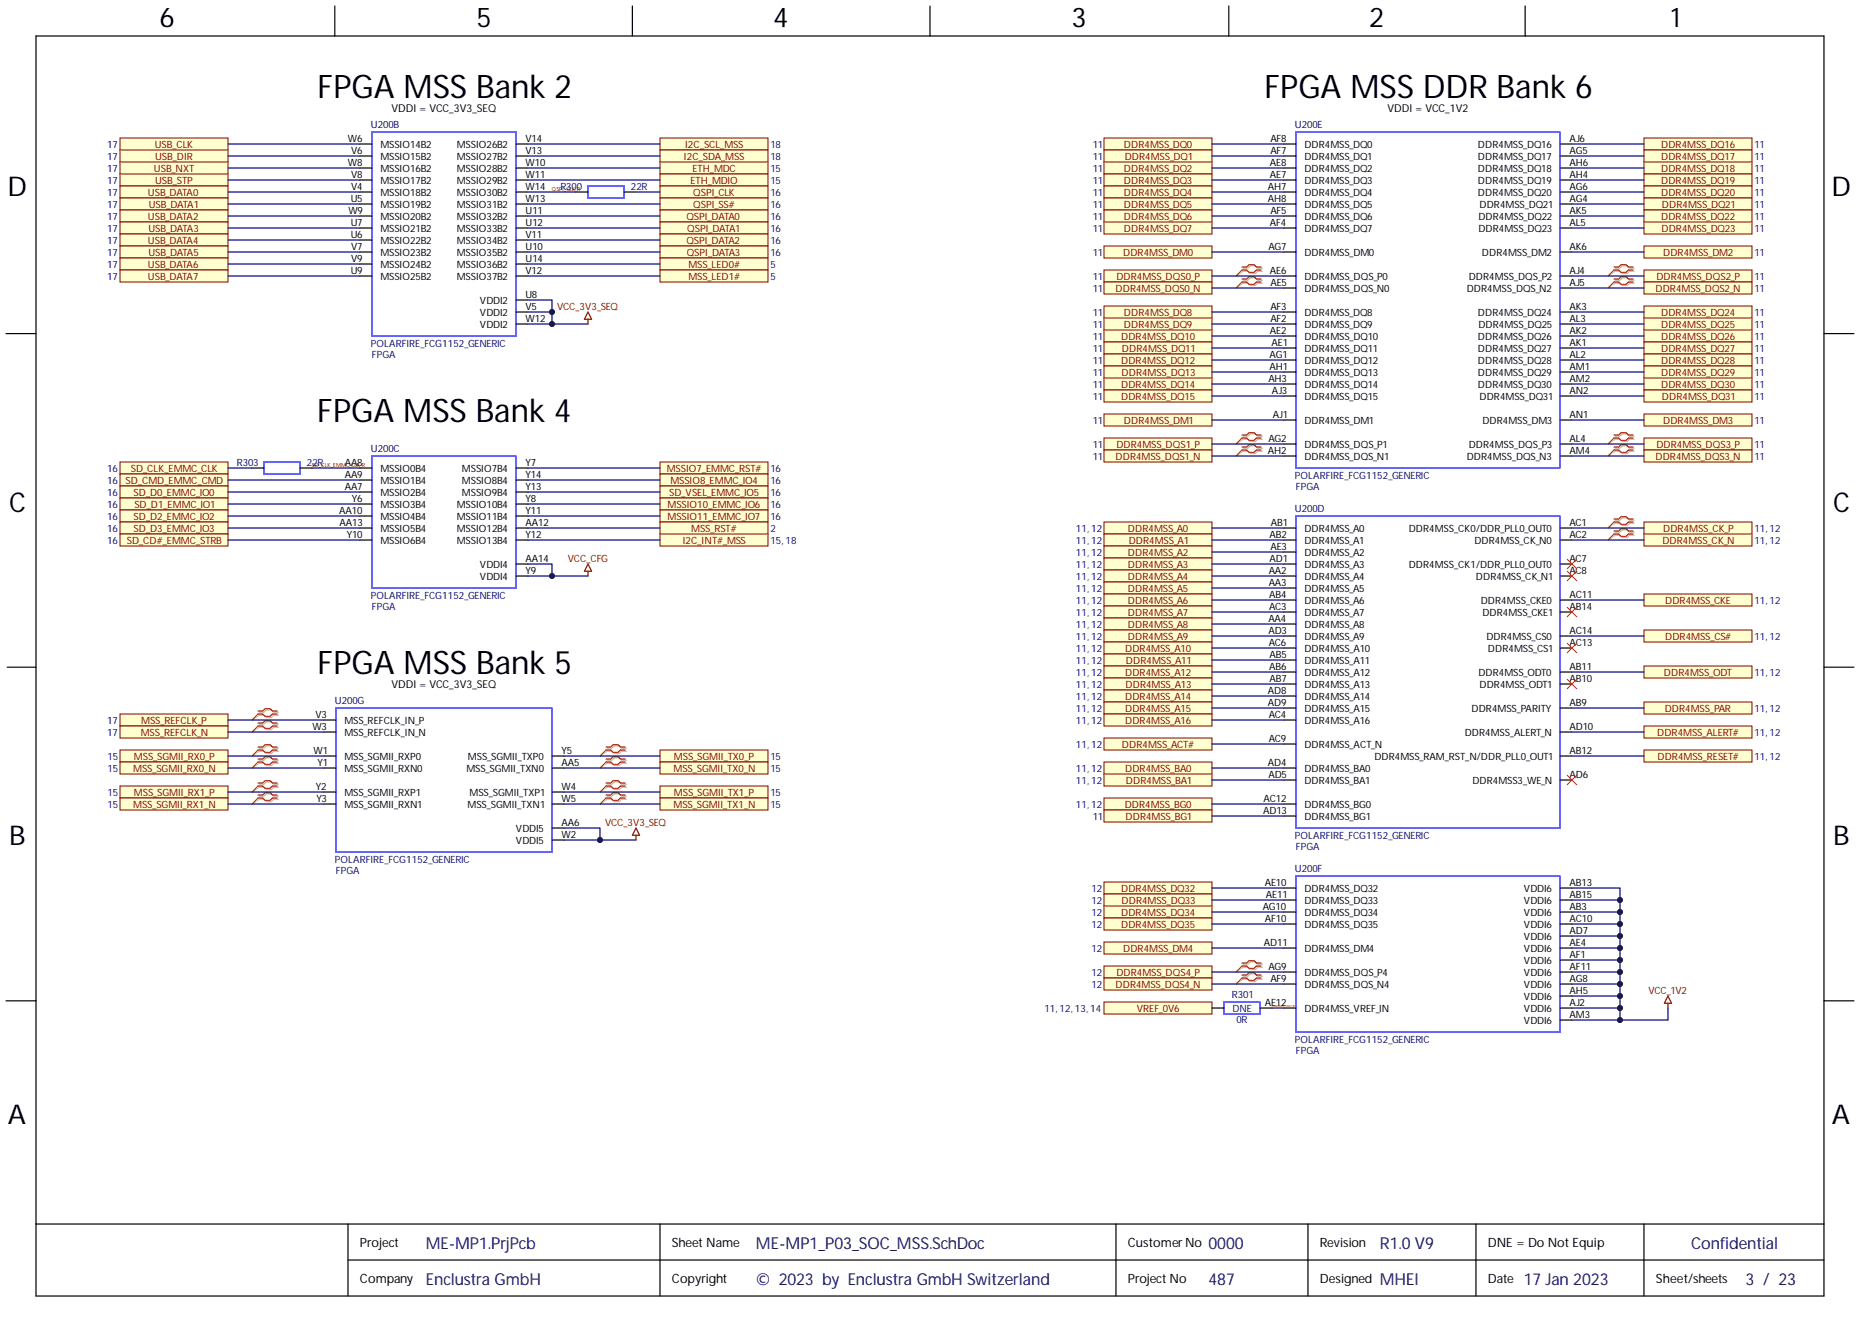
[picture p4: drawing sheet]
<svg xmlns="http://www.w3.org/2000/svg" width="393mm" height="282mm" viewBox="0 0 393 282" stroke-linecap="round" stroke-linejoin="round" font-family="sans-serif">
<defs><g id="words">
<g font-size="6.9">
<text x="67.1" y="20.6">FPGA MSS Bank 2</text>
<text x="267.2" y="20.6">FPGA MSS DDR Bank 6</text>
<text x="67" y="89.2">FPGA MSS Bank 4</text>
<text x="67.1" y="142.4">FPGA MSS Bank 5</text>
</g>
<g font-size="5.8">
<text x="33.7" y="5.7">6</text>
<text x="100.7" y="5.7">5</text>
<text x="163.4" y="5.7">4</text>
<text x="226.5" y="5.7">3</text>
<text x="289.4" y="5.7">2</text>
<text x="353.1" y="5.7">1</text>
<text x="1.6" y="41.4">D</text>
<text x="387.1" y="41.4">D</text>
<text x="1.9" y="108.2">C</text>
<text x="387.5" y="108.2">C</text>
<text x="1.9" y="178.7">B</text>
<text x="387.5" y="178.7">B</text>
<text x="1.7" y="237.6">A</text>
<text x="387.2" y="237.6">A</text>
</g>
<g font-size="3.5" fill="#000080">
<text x="90" y="264.1">ME-MP1.PrjPcb</text>
<text x="159.8" y="264.1">ME-MP1_P03_SOC_MSS.SchDoc</text>
<text x="255.4" y="264.1">0000</text>
<text x="357.4" y="264.1">Confidential</text>
<text x="90" y="271.7">Enclustra GmbH</text>
<text x="159.8" y="271.7">© 2023 by Enclustra GmbH Switzerland</text>
<text x="255.4" y="271.7">487</text>
<text x="291.7" y="271.7">MHEI</text>
<text x="322.1" y="271.7">17 Jan 2023</text>
<text x="368.9" y="271.7">3 / 23</text>
</g>
<text font-size="3.5" fill="#00007c" x="291.7" y="264.1">R1.0V9</text>
<g font-size="2.7">
<text x="76.1" y="263.7">Project</text>
<text x="142" y="263.7">Sheet Name</text>
<text x="238.4" y="263.7">CustomerNo</text>
<text x="279" y="263.7">Revision</text>
<text x="314.5" y="263.7">DNE = Do Not Equip</text>
<text x="76.1" y="271.3">Company</text>
<text x="142" y="271.3">Copyright</text>
<text x="238.4" y="271.3">Project No</text>
<text x="279" y="271.3">Designed</text>
<text x="314.5" y="271.3">Date</text>
<text x="350" y="271.3">Sheet/sheets</text>
</g>
<g font-size="2.3">
<text x="82.8" y="23.8">VDDI = VCC_3V3_SEQ</text>
<text x="293.3" y="23.8">VDDI = VCC_1V2</text>
<text x="82.8" y="145.6">VDDI = VCC_3V3_SEQ</text>
</g>
<g font-size="2.1">
<text x="73.6" y="29.9">W6</text>
<text x="111.1" y="29.9">V14</text>
<text x="268.5" y="29.9">AF8</text>
<text x="331.7" y="29.9">AJ6</text>
<text x="73.6" y="35">W8</text>
<text x="74.2" y="32.5">V6</text>
<text x="80.4" y="31.3">MSSIO14B2</text>
<text x="80.4" y="33.8">MSSIO15B2</text>
<text x="96.5" y="31.3">MSSIO26B2</text>
<text x="96.5" y="33.8">MSSIO27B2</text>
<text x="111.1" y="32.5">V13</text>
<text x="111.1" y="35">W10</text>
<text x="268.4" y="35">AE8</text>
<text x="268.5" y="32.5">AF7</text>
<text x="275.7" y="31.3">DDR4MSS_DQ0</text>
<text x="275.7" y="33.8">DDR4MSS_DQ1</text>
<text x="312.4" y="31.3">DDR4MSS_DQ16</text>
<text x="312.4" y="33.8">DDR4MSS_DQ17</text>
<text x="331.7" y="32.5">AG5</text>
<text x="331.7" y="35">AH6</text>
<text x="74.2" y="37.6">V8</text>
<text x="74.2" y="40.1">V4</text>
<text x="80.4" y="36.4">MSSIO16B2</text>
<text x="80.4" y="38.9">MSSIO17B2</text>
<text x="80.4" y="41.4">MSSIO18B2</text>
<text x="96.5" y="36.4">MSSIO28B2</text>
<text x="96.5" y="38.9">MSSIO29B2</text>
<text x="96.5" y="41.4">MSSIO30B2</text>
<text x="111.1" y="37.6">W11</text>
<text x="111.1" y="40.1">W14</text>
<text x="268" y="40.1">AH7</text>
<text x="268.4" y="37.6">AE7</text>
<text x="275.7" y="36.4">DDR4MSS_DQ2</text>
<text x="275.7" y="38.9">DDR4MSS_DQ3</text>
<text x="275.7" y="41.4">DDR4MSS_DQ4</text>
<text x="312.4" y="36.4">DDR4MSS_DQ18</text>
<text x="312.4" y="38.9">DDR4MSS_DQ19</text>
<text x="312.4" y="41.4">DDR4MSS_DQ20</text>
<text x="331.7" y="37.6">AH4</text>
<text x="331.7" y="40.1">AG6</text>
<text x="73.6" y="45.2">W9</text>
<text x="74.1" y="42.6">U5</text>
<text x="74.1" y="47.7">U7</text>
<text x="80.4" y="44">MSSIO19B2</text>
<text x="80.4" y="46.5">MSSIO20B2</text>
<text x="96.5" y="44">MSSIO31B2</text>
<text x="96.5" y="46.5">MSSIO32B2</text>
<text x="111.1" y="42.6">W13</text>
<text x="111.1" y="45.2">U11</text>
<text x="111.1" y="47.7">U12</text>
<text x="268" y="42.6">AH8</text>
<text x="268.4" y="47.7">AF4</text>
<text x="268.5" y="45.2">AF5</text>
<text x="275.7" y="44">DDR4MSS_DQ5</text>
<text x="275.7" y="46.5">DDR4MSS_DQ6</text>
<text x="312.5" y="46.5">DDR4MSS_DQ22</text>
<text x="312.7" y="44">DDR4MSS_DQ21</text>
<text x="331.7" y="42.6">AG4</text>
<text x="331.7" y="45.2">AK5</text>
<text x="331.7" y="47.7">AL5</text>
<text x="74.1" y="50.2">U6</text>
<text x="74.2" y="52.8">V7</text>
<text x="80.4" y="49.1">MSSIO21B2</text>
<text x="80.4" y="51.6">MSSIO22B2</text>
<text x="96.5" y="49.1">MSSIO33B2</text>
<text x="96.5" y="51.6">MSSIO34B2</text>
<text x="111.1" y="50.2">V11</text>
<text x="111.1" y="52.8">U10</text>
<text x="268.1" y="52.8">AG7</text>
<text x="275.7" y="49.1">DDR4MSS_DQ7</text>
<text x="312.5" y="49.1">DDR4MSS_DQ23</text>
<text x="331.7" y="52.8">AK6</text>
<text x="74.1" y="57.9">U9</text>
<text x="74.2" y="55.3">V9</text>
<text x="80.4" y="54.1">MSSIO23B2</text>
<text x="80.4" y="56.7">MSSIO24B2</text>
<text x="80.4" y="59.2">MSSIO25B2</text>
<text x="96.5" y="54.1">MSSIO35B2</text>
<text x="96.5" y="56.7">MSSIO36B2</text>
<text x="96.5" y="59.2">MSSIO37B2</text>
<text x="111.1" y="55.3">U14</text>
<text x="111.1" y="57.9">V12</text>
<text x="268.4" y="57.9">AE6</text>
<text x="275.7" y="54.1">DDR4MSS_DM0</text>
<text x="275.7" y="59.2">DDR4MSS_DQS_P0</text>
<text x="310.4" y="59.2">DDR4MSS_DQS_P2</text>
<text x="313.2" y="54.1">DDR4MSS_DM2</text>
<text x="331.7" y="57.9">AJ4</text>
<text x="101.5" y="64.3">VDDI2</text>
<text x="111.1" y="62.9">U8</text>
<text x="111.1" y="65.5">V5</text>
<text x="268.5" y="60.4">AE5</text>
<text x="268.5" y="65.5">AF3</text>
<text x="275.7" y="61.7">DDR4MSS_DQS_N0</text>
<text x="310" y="61.7">DDR4MSS_DQS_N2</text>
<text x="331.7" y="60.4">AJ5</text>
<text x="331.7" y="65.5">AK3</text>
<text x="101.5" y="66.8">VDDI2</text>
<text x="101.5" y="69.4">VDDI2</text>
<text x="111.1" y="68">W12</text>
<text x="268.4" y="70.5">AE2</text>
<text x="268.5" y="68">AF2</text>
<text x="275.7" y="66.8">DDR4MSS_DQ8</text>
<text x="275.7" y="69.4">DDR4MSS_DQ9</text>
<text x="275.7" y="71.9">DDR4MSS_DQ10</text>
<text x="312.4" y="66.8">DDR4MSS_DQ24</text>
<text x="312.4" y="71.9">DDR4MSS_DQ26</text>
<text x="312.5" y="69.4">DDR4MSS_DQ25</text>
<text x="331.7" y="68">AL3</text>
<text x="331.7" y="70.5">AK2</text>
<text x="268.3" y="75.6">AG1</text>
<text x="268.8" y="73.1">AE1</text>
<text x="275.7" y="74.4">DDR4MSS_DQ11</text>
<text x="275.7" y="77">DDR4MSS_DQ12</text>
<text x="312.4" y="74.4">DDR4MSS_DQ27</text>
<text x="312.4" y="77">DDR4MSS_DQ28</text>
<text x="331.7" y="73.1">AK1</text>
<text x="331.7" y="75.6">AL2</text>
<text x="268.1" y="80.7">AH3</text>
<text x="268.3" y="78.2">AH1</text>
<text x="268.8" y="83.2">AJ3</text>
<text x="275.7" y="79.5">DDR4MSS_DQ13</text>
<text x="275.7" y="82">DDR4MSS_DQ14</text>
<text x="312.4" y="79.5">DDR4MSS_DQ29</text>
<text x="312.4" y="82">DDR4MSS_DQ30</text>
<text x="331.7" y="78.2">AM1</text>
<text x="331.7" y="80.7">AM2</text>
<text x="331.7" y="83.2">AN2</text>
<text x="269" y="88.3">AJ1</text>
<text x="275.7" y="84.6">DDR4MSS_DQ15</text>
<text x="275.7" y="89.7">DDR4MSS_DM1</text>
<text x="312.7" y="84.6">DDR4MSS_DQ31</text>
<text x="313.3" y="89.7">DDR4MSS_DM3</text>
<text x="331.7" y="88.3">AN1</text>
<text x="268" y="95.9">AH2</text>
<text x="268.1" y="93.4">AG2</text>
<text x="275.7" y="94.7">DDR4MSS_DQS_P1</text>
<text x="310.4" y="94.7">DDR4MSS_DQS_P3</text>
<text x="331.7" y="93.4">AL4</text>
<text x="331.7" y="95.9">AM4</text>
<text x="72.9" y="98.5">AA8</text>
<text x="72.9" y="101">AA9</text>
<text x="80.4" y="99.8">MSSIO0B4</text>
<text x="97.6" y="99.8">MSSIO7B4</text>
<text x="111.1" y="98.5">Y7</text>
<text x="111.1" y="101">Y14</text>
<text x="275.7" y="97.3">DDR4MSS_DQS_N1</text>
<text x="310" y="97.3">DDR4MSS_DQS_N3</text>
<text x="72.9" y="103.5">AA7</text>
<text x="74.4" y="106.1">Y6</text>
<text x="80.4" y="102.3">MSSIO1B4</text>
<text x="80.4" y="104.9">MSSIO2B4</text>
<text x="80.4" y="107.4">MSSIO3B4</text>
<text x="96.5" y="107.4">MSSIO10B4</text>
<text x="97.6" y="102.3">MSSIO8B4</text>
<text x="97.6" y="104.9">MSSIO9B4</text>
<text x="111.1" y="103.5">Y13</text>
<text x="111.1" y="106.1">Y8</text>
<text x="71.7" y="108.6">AA10</text>
<text x="71.8" y="111.1">AA13</text>
<text x="73.3" y="113.7">Y10</text>
<text x="80.4" y="110">MSSIO4B4</text>
<text x="80.4" y="112.5">MSSIO5B4</text>
<text x="96.5" y="110">MSSIO11B4</text>
<text x="96.5" y="112.5">MSSIO12B4</text>
<text x="111.1" y="108.6">Y11</text>
<text x="111.1" y="111.1">AA12</text>
<text x="111.1" y="113.7">Y12</text>
<text x="268.3" y="113.7">AB2</text>
<text x="268.6" y="111.1">AB1</text>
<text x="275.7" y="112.5">DDR4MSS_A0</text>
<text x="297.8" y="112.5">DDR4MSS_CK0/DDR_PLL0_OUT0</text>
<text x="331.7" y="111.1">AC1</text>
<text x="331.7" y="113.7">AC2</text>
<text x="80.4" y="115">MSSIO6B4</text>
<text x="96.5" y="115">MSSIO13B4</text>
<text x="111.1" y="118.8">AA14</text>
<text x="268.3" y="118.8">AD1</text>
<text x="268.5" y="116.2">AE3</text>
<text x="275.7" y="115">DDR4MSS_A1</text>
<text x="275.7" y="117.6">DDR4MSS_A2</text>
<text x="311.6" y="115">DDR4MSS_CK_N0</text>
<text x="331.7" y="118.8">AC7</text>
<text x="101.5" y="120.1">VDDI4</text>
<text x="101.5" y="122.6">VDDI4</text>
<text x="111.1" y="121.3">Y9</text>
<text x="268.2" y="121.3">AA2</text>
<text x="268.2" y="123.8">AA3</text>
<text x="275.7" y="120.1">DDR4MSS_A3</text>
<text x="275.7" y="122.6">DDR4MSS_A4</text>
<text x="275.7" y="125.2">DDR4MSS_A5</text>
<text x="297.8" y="120.1">DDR4MSS_CK1/DDR_PLL0_OUT0</text>
<text x="312" y="122.6">DDR4MSS_CK_N1</text>
<text x="331.7" y="121.3">AC8</text>
<text x="268.1" y="131.4">AA4</text>
<text x="268.3" y="126.4">AB4</text>
<text x="268.3" y="128.9">AC3</text>
<text x="275.7" y="127.7">DDR4MSS_A6</text>
<text x="275.7" y="130.3">DDR4MSS_A7</text>
<text x="313" y="127.7">DDR4MSS_CKE0</text>
<text x="313.3" y="130.3">DDR4MSS_CKE1</text>
<text x="331.7" y="126.4">AC11</text>
<text x="331.7" y="128.9">AB14</text>
<text x="268.1" y="134">AD3</text>
<text x="268.2" y="136.5">AC6</text>
<text x="275.7" y="132.8">DDR4MSS_A8</text>
<text x="275.7" y="135.3">DDR4MSS_A9</text>
<text x="275.7" y="137.9">DDR4MSS_A10</text>
<text x="314.2" y="135.3">DDR4MSS_CS0</text>
<text x="314.5" y="137.9">DDR4MSS_CS1</text>
<text x="331.7" y="134">AC14</text>
<text x="331.7" y="136.5">AC13</text>
<text x="268.3" y="141.6">AB6</text>
<text x="268.3" y="139.1">AB5</text>
<text x="275.7" y="140.4">DDR4MSS_A11</text>
<text x="275.7" y="142.9">DDR4MSS_A12</text>
<text x="312.5" y="142.9">DDR4MSS_ODT0</text>
<text x="331.7" y="141.6">AB11</text>
<text x="268" y="146.7">AD8</text>
<text x="268" y="149.2">AD9</text>
<text x="268.3" y="144.1">AB7</text>
<text x="275.7" y="145.5">DDR4MSS_A13</text>
<text x="275.7" y="148">DDR4MSS_A14</text>
<text x="312.7" y="145.5">DDR4MSS_ODT1</text>
<text x="331.7" y="144.1">AB10</text>
<text x="331.7" y="149.2">AB9</text>
<text x="66" y="154.3">W3</text>
<text x="66.7" y="151.7">V3</text>
<text x="72.8" y="153.1">MSS_REFCLK_IN_P</text>
<text x="72.8" y="155.6">MSS_REFCLK_IN_N</text>
<text x="268.2" y="151.7">AC4</text>
<text x="275.7" y="150.6">DDR4MSS_A15</text>
<text x="275.7" y="153.1">DDR4MSS_A16</text>
<text x="309.6" y="155.6">DDR4MSS_ALERT_N</text>
<text x="311" y="150.6">DDR4MSS_PARITY</text>
<text x="331.7" y="154.3">AD10</text>
<text x="66.3" y="159.4">W1</text>
<text x="67.1" y="161.9">Y1</text>
<text x="72.8" y="160.7">MSS_SGMII_RXP0</text>
<text x="98.9" y="160.7">MSS_SGMII_TXP0</text>
<text x="118.7" y="159.4">Y5</text>
<text x="118.7" y="161.9">AA5</text>
<text x="268" y="161.9">AD4</text>
<text x="268.2" y="156.8">AC9</text>
<text x="275.7" y="158.2">DDR4MSS_ACT_N</text>
<text x="290.5" y="160.7">DDR4MSS_RAM_RST_N/DDR_PLL0_OUT1</text>
<text x="331.7" y="159.4">AB12</text>
<text x="66.8" y="167">Y2</text>
<text x="72.8" y="163.2">MSS_SGMII_RXN0</text>
<text x="98.6" y="163.2">MSS_SGMII_TXN0</text>
<text x="118.7" y="167">W4</text>
<text x="268.1" y="164.4">AD5</text>
<text x="275.7" y="163.2">DDR4MSS_BA0</text>
<text x="275.7" y="165.8">DDR4MSS_BA1</text>
<text x="311.2" y="165.8">DDR4MSS3_WE_N</text>
<text x="331.7" y="164.4">AD6</text>
<text x="66.9" y="169.5">Y3</text>
<text x="72.8" y="168.3">MSS_SGMII_RXP1</text>
<text x="72.8" y="170.9">MSS_SGMII_RXN1</text>
<text x="98.8" y="170.9">MSS_SGMII_TXN1</text>
<text x="99.3" y="168.3">MSS_SGMII_TXP1</text>
<text x="118.7" y="169.5">W5</text>
<text x="267" y="172">AD13</text>
<text x="267.1" y="169.5">AC12</text>
<text x="275.7" y="170.9">DDR4MSS_BG0</text>
<text x="275.7" y="173.4">DDR4MSS_BG1</text>
<text x="109.1" y="175.9">VDDI5</text>
<text x="109.1" y="178.5">VDDI5</text>
<text x="118.7" y="174.6">AA6</text>
<text x="118.7" y="177.1">W2</text>
<text x="267.3" y="187.3">AE10</text>
<text x="267.6" y="189.8">AE11</text>
<text x="275.7" y="188.6">DDR4MSS_DQ32</text>
<text x="275.7" y="191.2">DDR4MSS_DQ33</text>
<text x="322.1" y="188.6">VDDI6</text>
<text x="322.1" y="191.2">VDDI6</text>
<text x="331.7" y="187.3">AB13</text>
<text x="331.7" y="189.8">AB15</text>
<text x="266.9" y="192.3">AG10</text>
<text x="267.3" y="194.9">AF10</text>
<text x="275.7" y="193.7">DDR4MSS_DQ34</text>
<text x="275.7" y="196.2">DDR4MSS_DQ35</text>
<text x="322.1" y="193.7">VDDI6</text>
<text x="322.1" y="196.2">VDDI6</text>
<text x="331.7" y="192.3">AB3</text>
<text x="331.7" y="194.9">AC10</text>
<text x="331.7" y="197.4">AD7</text>
<text x="267.2" y="200">AD11</text>
<text x="275.7" y="201.3">DDR4MSS_DM4</text>
<text x="322.1" y="198.8">VDDI6</text>
<text x="322.1" y="201.3">VDDI6</text>
<text x="322.1" y="203.8">VDDI6</text>
<text x="331.7" y="200">AE4</text>
<text x="331.7" y="202.5">AF1</text>
<text x="268.1" y="205">AG9</text>
<text x="268.5" y="207.6">AF9</text>
<text x="275.7" y="206.4">DDR4MSS_DQS_P4</text>
<text x="275.7" y="208.9">DDR4MSS_DQS_N4</text>
<text x="322.1" y="206.4">VDDI6</text>
<text x="322.1" y="208.9">VDDI6</text>
<text x="331.7" y="205">AF11</text>
<text x="331.7" y="207.6">AG8</text>
<text x="267.3" y="212.6">AE12</text>
<text x="275.7" y="214">DDR4MSS_VREF_IN</text>
<text x="322.1" y="211.5">VDDI6</text>
<text x="322.1" y="214">VDDI6</text>
<text x="331.7" y="210.1">AH5</text>
<text x="331.7" y="212.6">AJ2</text>
<text x="331.7" y="215.2">AM3</text>
<text x="322.1" y="216.5">VDDI6</text>
</g>
<g font-size="2.1" fill="#000080">
<text x="78.4" y="27.2">U200B</text>
<text x="273.7" y="27.2">U200E</text>
<text x="22.7" y="33.8">17</text>
<text x="22.7" y="31.3">17</text>
<text x="162.8" y="31.3">18</text>
<text x="162.8" y="33.8">18</text>
<text x="231" y="31.3">11</text>
<text x="231" y="33.8">11</text>
<text x="370.8" y="31.3">11</text>
<text x="370.8" y="33.8">11</text>
<text x="22.7" y="38.9">17</text>
<text x="22.7" y="36.4">17</text>
<text x="22.7" y="41.4">17</text>
<text x="118.4" y="40.1">R300</text>
<text x="133.3" y="40.1">22R</text>
<text x="162.8" y="36.4">15</text>
<text x="162.8" y="38.9">15</text>
<text x="162.8" y="41.4">16</text>
<text x="231" y="36.4">11</text>
<text x="231" y="38.9">11</text>
<text x="231" y="41.4">11</text>
<text x="370.8" y="36.4">11</text>
<text x="370.8" y="38.9">11</text>
<text x="370.8" y="41.4">11</text>
<text x="22.7" y="44">17</text>
<text x="22.7" y="46.5">17</text>
<text x="162.8" y="44">16</text>
<text x="162.8" y="46.5">16</text>
<text x="231" y="44">11</text>
<text x="231" y="46.5">11</text>
<text x="370.8" y="44">11</text>
<text x="370.8" y="46.5">11</text>
<text x="22.7" y="49.1">17</text>
<text x="22.7" y="51.6">17</text>
<text x="162.8" y="49.1">16</text>
<text x="162.8" y="51.6">16</text>
<text x="231" y="49.1">11</text>
<text x="370.8" y="49.1">11</text>
<text x="22.7" y="54.1">17</text>
<text x="22.7" y="56.7">17</text>
<text x="22.7" y="59.2">17</text>
<text x="162.8" y="54.1">16</text>
<text x="162.8" y="56.7">5</text>
<text x="162.8" y="59.2">5</text>
<text x="231" y="59.2">11</text>
<text x="231" y="54.1">11</text>
<text x="370.8" y="59.2">11</text>
<text x="370.8" y="54.1">11</text>
<text x="231" y="61.7">11</text>
<text x="370.8" y="61.7">11</text>
<text x="231" y="71.9">11</text>
<text x="231" y="69.4">11</text>
<text x="231" y="66.8">11</text>
<text x="370.8" y="71.9">11</text>
<text x="370.8" y="69.4">11</text>
<text x="370.8" y="66.8">11</text>
<text x="78.4" y="73.3">POLARFIRE_FCG1152_GENERIC</text>
<text x="78.6" y="75.6">FPGA</text>
<text x="231" y="74.4">11</text>
<text x="231" y="77">11</text>
<text x="370.8" y="74.4">11</text>
<text x="370.8" y="77">11</text>
<text x="231" y="82">11</text>
<text x="231" y="79.5">11</text>
<text x="370.8" y="82">11</text>
<text x="370.8" y="79.5">11</text>
<text x="231" y="84.6">11</text>
<text x="231" y="89.7">11</text>
<text x="370.8" y="84.6">11</text>
<text x="370.8" y="89.7">11</text>
<text x="78.4" y="95.7">U200C</text>
<text x="231" y="94.7">11</text>
<text x="370.8" y="94.7">11</text>
<text x="22.7" y="99.8">16</text>
<text x="50" y="98.5">R303</text>
<text x="64.8" y="98.5">22R</text>
<text x="162.8" y="99.8">16</text>
<text x="231" y="97.3">11</text>
<text x="273.7" y="101.2">POLARFIRE_FCG1152_GENERIC</text>
<text x="370.8" y="97.3">11</text>
<text x="22.7" y="102.3">16</text>
<text x="22.7" y="104.9">16</text>
<text x="22.7" y="107.4">16</text>
<text x="162.8" y="102.3">16</text>
<text x="162.8" y="104.9">16</text>
<text x="162.8" y="107.4">16</text>
<text x="273.9" y="103.5">FPGA</text>
<text x="22.7" y="110">16</text>
<text x="22.7" y="112.5">16</text>
<text x="162.8" y="110">16</text>
<text x="162.8" y="112.5">2</text>
<text x="227.4" y="112.5">11, 12</text>
<text x="273.7" y="108.4">U200D</text>
<text x="370.8" y="112.5">11, 12</text>
<text x="22.7" y="115">16</text>
<text x="162.8" y="115">15, 18</text>
<text x="227.4" y="115">11, 12</text>
<text x="227.4" y="117.6">11, 12</text>
<text x="370.8" y="115">11, 12</text>
<text x="227.4" y="120.1">11, 12</text>
<text x="227.4" y="122.6">11, 12</text>
<text x="227.4" y="125.2">11, 12</text>
<text x="78.4" y="126.6">POLARFIRE_FCG1152_GENERIC</text>
<text x="78.6" y="128.9">FPGA</text>
<text x="227.4" y="127.7">11, 12</text>
<text x="227.4" y="130.3">11, 12</text>
<text x="370.8" y="127.7">11, 12</text>
<text x="227.4" y="132.8">11, 12</text>
<text x="227.4" y="135.3">11, 12</text>
<text x="227.4" y="137.9">11, 12</text>
<text x="370.8" y="135.3">11, 12</text>
<text x="227.4" y="140.4">11, 12</text>
<text x="227.4" y="142.9">11, 12</text>
<text x="370.8" y="142.9">11, 12</text>
<text x="70.8" y="149">U200G</text>
<text x="227.4" y="145.5">11, 12</text>
<text x="227.4" y="148">11, 12</text>
<text x="22.7" y="153.1">17</text>
<text x="22.7" y="155.6">17</text>
<text x="227.4" y="150.6">11, 12</text>
<text x="227.4" y="153.1">11, 12</text>
<text x="370.8" y="150.6">11, 12</text>
<text x="370.8" y="155.6">11, 12</text>
<text x="22.7" y="160.7">15</text>
<text x="162.8" y="160.7">15</text>
<text x="227.4" y="158.2">11, 12</text>
<text x="370.8" y="160.7">11, 12</text>
<text x="22.7" y="163.2">15</text>
<text x="162.8" y="163.2">15</text>
<text x="227.4" y="165.8">11, 12</text>
<text x="227.4" y="163.2">11, 12</text>
<text x="22.7" y="168.3">15</text>
<text x="22.7" y="170.9">15</text>
<text x="162.8" y="168.3">15</text>
<text x="162.8" y="170.9">15</text>
<text x="227.4" y="170.9">11, 12</text>
<text x="231" y="173.4">11</text>
<text x="273.7" y="177.4">POLARFIRE_FCG1152_GENERIC</text>
<text x="273.9" y="179.7">FPGA</text>
<text x="70.8" y="182.4">POLARFIRE_FCG1152_GENERIC</text>
<text x="71" y="184.7">FPGA</text>
<text x="273.7" y="184.5">U200F</text>
<text x="230.7" y="188.6">12</text>
<text x="230.7" y="191.2">12</text>
<text x="230.7" y="193.7">12</text>
<text x="230.7" y="196.2">12</text>
<text x="230.7" y="201.3">12</text>
<text x="230.7" y="206.4">12</text>
<text x="230.7" y="208.9">12</text>
<text x="220.7" y="214">11, 12, 13, 14</text>
<text x="260.4" y="211.1">R301</text>
<text x="260.5" y="213.9">DNE</text>
<text x="261.3" y="216.4">0R</text>
<text x="273.7" y="220.5">POLARFIRE_FCG1152_GENERIC</text>
<text x="273.9" y="222.8">FPGA</text>
</g>
<g font-size="2.1" fill="#800000">
<text x="32.7" y="31.3">USB_CLK</text>
<text x="32.8" y="33.8">USB_DIR</text>
<text x="144.6" y="33.8">I2C_SDA_MSS</text>
<text x="144.8" y="31.3">I2C_SCL_MSS</text>
<text x="237.6" y="31.3">DDR4MSS_DQ0</text>
<text x="237.7" y="33.8">DDR4MSS_DQ1</text>
<text x="351.1" y="31.3">DDR4MSS_DQ16</text>
<text x="351.1" y="33.8">DDR4MSS_DQ17</text>
<text x="31.3" y="41.4">USB_DATA0</text>
<text x="32.5" y="36.4">USB_NXT</text>
<text x="32.8" y="38.9">USB_STP</text>
<text x="145.9" y="38.9">ETH_MDIO</text>
<text x="146.3" y="36.4">ETH_MDC</text>
<text x="146.5" y="41.4">QSPI_CLK</text>
<text x="237.6" y="36.4">DDR4MSS_DQ2</text>
<text x="237.6" y="38.9">DDR4MSS_DQ3</text>
<text x="237.6" y="41.4">DDR4MSS_DQ4</text>
<text x="351.1" y="36.4">DDR4MSS_DQ18</text>
<text x="351.1" y="38.9">DDR4MSS_DQ19</text>
<text x="351.1" y="41.4">DDR4MSS_DQ20</text>
<text x="31.3" y="46.5">USB_DATA2</text>
<text x="31.5" y="44">USB_DATA1</text>
<text x="145.1" y="46.5">QSPI_DATA0</text>
<text x="146.5" y="44">QSPI_SS#</text>
<text x="237.6" y="44">DDR4MSS_DQ5</text>
<text x="237.6" y="46.5">DDR4MSS_DQ6</text>
<text x="351.1" y="46.5">DDR4MSS_DQ22</text>
<text x="351.3" y="44">DDR4MSS_DQ21</text>
<text x="31.3" y="51.6">USB_DATA4</text>
<text x="31.4" y="49.1">USB_DATA3</text>
<text x="145.1" y="51.6">QSPI_DATA2</text>
<text x="145.2" y="49.1">QSPI_DATA1</text>
<text x="237.6" y="49.1">DDR4MSS_DQ7</text>
<text x="351.2" y="49.1">DDR4MSS_DQ23</text>
<text x="31.3" y="56.7">USB_DATA6</text>
<text x="31.3" y="59.2">USB_DATA7</text>
<text x="31.4" y="54.1">USB_DATA5</text>
<text x="145.2" y="54.1">QSPI_DATA3</text>
<text x="145.5" y="56.7">MSS_LED0#</text>
<text x="145.5" y="59.2">MSS_LED1#</text>
<text x="236" y="59.2">DDR4MSS_DQS0_P</text>
<text x="237.4" y="54.1">DDR4MSS_DM0</text>
<text x="350.1" y="59.2">DDR4MSS_DQS2_P</text>
<text x="351.5" y="54.1">DDR4MSS_DM2</text>
<text x="117.8" y="65.5">VCC_3V3_SEQ</text>
<text x="235.8" y="61.7">DDR4MSS_DQS0_N</text>
<text x="349.9" y="61.7">DDR4MSS_DQS2_N</text>
<text x="237" y="71.9">DDR4MSS_DQ10</text>
<text x="237.6" y="69.4">DDR4MSS_DQ9</text>
<text x="237.6" y="66.8">DDR4MSS_DQ8</text>
<text x="351.1" y="71.9">DDR4MSS_DQ26</text>
<text x="351.1" y="69.4">DDR4MSS_DQ25</text>
<text x="351.1" y="66.8">DDR4MSS_DQ24</text>
<text x="237" y="77">DDR4MSS_DQ12</text>
<text x="237.1" y="74.4">DDR4MSS_DQ11</text>
<text x="351.1" y="74.4">DDR4MSS_DQ27</text>
<text x="351.1" y="77">DDR4MSS_DQ28</text>
<text x="237" y="82">DDR4MSS_DQ14</text>
<text x="237.1" y="79.5">DDR4MSS_DQ13</text>
<text x="351.1" y="82">DDR4MSS_DQ30</text>
<text x="351.1" y="79.5">DDR4MSS_DQ29</text>
<text x="237" y="84.6">DDR4MSS_DQ15</text>
<text x="237.6" y="89.7">DDR4MSS_DM1</text>
<text x="351.3" y="84.6">DDR4MSS_DQ31</text>
<text x="351.5" y="89.7">DDR4MSS_DM3</text>
<text x="236" y="94.7">DDR4MSS_DQS1_P</text>
<text x="350.1" y="94.7">DDR4MSS_DQS3_P</text>
<text x="27.6" y="99.8">SD_CLK_EMMC_CLK</text>
<text x="140.9" y="99.8">MSSIO7_EMMC_RST#</text>
<text x="235.8" y="97.3">DDR4MSS_DQS1_N</text>
<text x="349.9" y="97.3">DDR4MSS_DQS3_N</text>
<text x="26.5" y="102.3">SD_CMD_EMMC_CMD</text>
<text x="28.2" y="104.9">SD_D0_EMMC_IO0</text>
<text x="28.4" y="107.4">SD_D1_EMMC_IO1</text>
<text x="141.1" y="107.4">MSSIO10_EMMC_IO6</text>
<text x="141.4" y="104.9">SD_VSEL_EMMC_IO5</text>
<text x="141.7" y="102.3">MSSIO8_EMMC_IO4</text>
<text x="28.2" y="110">SD_D2_EMMC_IO2</text>
<text x="28.2" y="112.5">SD_D3_EMMC_IO3</text>
<text x="141.1" y="110">MSSIO11_EMMC_IO7</text>
<text x="146.1" y="112.5">MSS_RST#</text>
<text x="238.4" y="112.5">DDR4MSS_A0</text>
<text x="351.5" y="112.5">DDR4MSS_CK_P</text>
<text x="26.8" y="115">SD_CD#_EMMC_STRB</text>
<text x="120.1" y="118.8">VCC_CFG</text>
<text x="144.3" y="115">I2C_INT#_MSS</text>
<text x="238.4" y="117.6">DDR4MSS_A2</text>
<text x="238.6" y="115">DDR4MSS_A1</text>
<text x="351.4" y="115">DDR4MSS_CK_N</text>
<text x="238.4" y="120.1">DDR4MSS_A3</text>
<text x="238.4" y="122.6">DDR4MSS_A4</text>
<text x="238.4" y="125.2">DDR4MSS_A5</text>
<text x="238.4" y="127.7">DDR4MSS_A6</text>
<text x="238.4" y="130.3">DDR4MSS_A7</text>
<text x="352" y="127.7">DDR4MSS_CKE</text>
<text x="237.8" y="137.9">DDR4MSS_A10</text>
<text x="238.4" y="132.8">DDR4MSS_A8</text>
<text x="238.4" y="135.3">DDR4MSS_A9</text>
<text x="352" y="135.3">DDR4MSS_CS#</text>
<text x="237.8" y="142.9">DDR4MSS_A12</text>
<text x="238" y="140.4">DDR4MSS_A11</text>
<text x="351.7" y="142.9">DDR4MSS_ODT</text>
<text x="237.8" y="148">DDR4MSS_A14</text>
<text x="237.9" y="145.5">DDR4MSS_A13</text>
<text x="29.8" y="155.6">MSS_REFCLK_N</text>
<text x="29.8" y="153.1">MSS_REFCLK_P</text>
<text x="237.8" y="150.6">DDR4MSS_A15</text>
<text x="237.8" y="153.1">DDR4MSS_A16</text>
<text x="350.3" y="155.6">DDR4MSS_ALERT#</text>
<text x="351.9" y="150.6">DDR4MSS_PAR</text>
<text x="28.3" y="160.7">MSS_SGMII_RX0_P</text>
<text x="142.5" y="160.7">MSS_SGMII_TX0_P</text>
<text x="237.1" y="158.2">DDR4MSS_ACT#</text>
<text x="350.3" y="160.7">DDR4MSS_RESET#</text>
<text x="28.2" y="163.2">MSS_SGMII_RX0_N</text>
<text x="142.4" y="163.2">MSS_SGMII_TX0_N</text>
<text x="237.8" y="163.2">DDR4MSS_BA0</text>
<text x="238" y="165.8">DDR4MSS_BA1</text>
<text x="28.2" y="170.9">MSS_SGMII_RX1_N</text>
<text x="28.3" y="168.3">MSS_SGMII_RX1_P</text>
<text x="142.4" y="170.9">MSS_SGMII_TX1_N</text>
<text x="142.5" y="168.3">MSS_SGMII_TX1_P</text>
<text x="237.7" y="170.9">DDR4MSS_BG0</text>
<text x="237.9" y="173.4">DDR4MSS_BG1</text>
<text x="127.9" y="174.6">VCC_3V3_SEQ</text>
<text x="237" y="188.6">DDR4MSS_DQ32</text>
<text x="237.1" y="191.2">DDR4MSS_DQ33</text>
<text x="237" y="193.7">DDR4MSS_DQ34</text>
<text x="237" y="196.2">DDR4MSS_DQ35</text>
<text x="237.4" y="201.3">DDR4MSS_DM4</text>
<text x="235.8" y="208.9">DDR4MSS_DQS4_N</text>
<text x="236" y="206.4">DDR4MSS_DQS4_P</text>
<text x="240.3" y="214">VREF_0V6</text>
<text x="348.4" y="210.1">VCC_1V2</text>
</g>
<g font-size="1.2" fill="#800000">
<text x="116.7" y="40.3">QSPI_CLK_R</text>
<text x="65.9" y="98.7">SD_CLK_EMMC_CLK_R</text>
</g>
<text font-size=".6" fill="#800000" x="268.8" y="213">DDR4MSS_VREF_IN</text>
</g></defs>
<g fill="none" stroke="#000" stroke-width=".25">
<path d="M7.6 7.6h377.9v266.5h-377.9zM70.8 1.3v6.3M133.7 1.3v6.3M196.6 1.3v6.3M259.7 1.3v6.3M322.4 1.3v6.3M76.1 30.5h2.5M76.1 33h2.5M76.1 35.5h2.5M76.1 38.1h2.5M109.1 30.5h2.5M109.1 33h2.5"/>
<path d="M109.1 35.5h2.5M109.1 38.1h2.5M271.4 30.5h2.5M271.4 33h2.5M271.4 35.5h2.5M271.4 38.1h2.5M329.7 30.5h2.6M329.7 33h2.6M329.7 35.5h2.6M329.7 38.1h2.6M76.1 40.6h2.5M76.1 43.1h2.5"/>
<path d="M76.1 45.7h2.5M76.1 48.2h2.5M76.1 50.8h2.5M76.1 53.3h2.5M76.1 55.8h2.5M76.1 58.4h2.5M109.1 40.6h2.5M109.1 43.1h2.5M109.1 45.7h2.5M109.1 48.2h2.5M109.1 50.8h2.5M109.1 53.3h2.5"/>
<path d="M109.1 55.8h2.5M109.1 58.4h2.5M271.4 40.6h2.5M271.4 43.1h2.5M271.4 45.7h2.5M271.4 48.2h2.5M271.4 53.3h2.5M271.4 58.4h2.5M329.7 40.6h2.6M329.7 43.1h2.6M329.7 45.7h2.6M329.7 48.2h2.6"/>
<path d="M329.7 53.3h2.6M329.7 58.4h2.6M1.3 70.5h6.3M109.1 63.4h2.5M109.1 66h2.5M109.1 68.5h2.5M271.4 66h2.5M271.4 68.5h2.5M271.4 60.9h2.5M271.4 71.1h2.5M271.4 73.6h2.5M271.4 76.1h2.5"/>
<path d="M271.4 78.7h2.5M329.7 66h2.6M329.7 68.5h2.6M329.7 60.9h2.6M329.7 71.1h2.6M329.7 73.6h2.6M329.7 76.1h2.6M329.7 78.7h2.6M385.5 70.5h6.4M76.1 99h2.5M109.1 99h2.5M271.4 81.2h2.5"/>
<path d="M271.4 83.7h2.5M271.4 88.8h2.5M271.4 93.9h2.5M271.4 96.4h2.5M329.7 81.2h2.6M329.7 83.7h2.6M329.7 88.8h2.6M329.7 93.9h2.6M329.7 96.4h2.6M76.1 101.5h2.5M76.1 104h2.5M76.1 106.6h2.5"/>
<path d="M76.1 109.1h2.5M76.1 111.7h2.5M76.1 114.2h2.5M109.1 101.5h2.5M109.1 104h2.5M109.1 106.6h2.5M109.1 109.1h2.5M109.1 111.7h2.5M109.1 114.2h2.5M109.1 119.3h2.5M271.4 111.7h2.5M271.4 114.2h2.5"/>
<path d="M271.4 119.3h2.5M271.4 116.7h2.5M329.7 111.7h2.6M329.7 114.2h2.6M329.7 119.3h2.6M109.1 121.8h2.5M271.4 121.8h2.5M271.4 124.3h2.5M271.4 126.9h2.5M271.4 129.4h2.5M271.4 132h2.5M271.4 134.5h2.5"/>
<path d="M271.4 137h2.5M271.4 139.6h2.5M329.7 121.8h2.6M329.7 126.9h2.6M329.7 129.4h2.6M329.7 134.5h2.6M329.7 137h2.6M1.5 141.1h6.1M271.4 142.1h2.5M271.4 144.6h2.5M271.4 147.2h2.5M271.4 149.7h2.5"/>
<path d="M271.4 152.3h2.5M271.4 157.3h2.5M329.7 142.1h2.6M329.7 144.6h2.6M329.7 149.7h2.6M329.7 154.8h2.6M329.7 159.9h2.6M385.5 141.1h6.4M271.4 162.4h2.5M271.4 164.9h2.5M271.4 170h2.5M271.4 172.6h2.5"/>
<path d="M329.7 164.9h2.6M271.4 187.8h2.5M271.4 190.3h2.5M271.4 192.9h2.5M271.4 195.4h2.5M329.7 187.8h2.6M329.7 190.3h2.6M329.7 192.9h2.6M329.7 195.4h2.6M329.7 197.9h2.6M1.3 211.6h6.3M271.4 200.5h2.5"/>
<path d="M271.4 205.5h2.5M271.4 208.1h2.5M271.4 213.2h2.5M329.7 200.5h2.6M329.7 205.5h2.6M329.7 208.1h2.6M329.7 213.2h2.6M329.7 203h2.6M329.7 210.6h2.6M329.7 215.7h2.6M385.5 211.6h6.4M7.6 258.8h377.9"/>
<path d="M73.6 258.8v15.3M139.5 258.8v15.3M235.9 258.8v15.3M276.5 258.8v15.3M312 258.8v15.3M347.5 258.8v15.3M73.6 266.4h311.9"/>
</g>
<path d="M78.6 27.9h30.5v43.2h-30.5zM273.9 27.9h55.8v71.1h-55.8zM78.6 96.4h30.5v27.9h-30.5zM273.9 109.1h55.8v66h-55.8zM273.9 185.2h55.8v33h-55.8z" fill="none" stroke="#00f" stroke-width=".25"/>
<path d="M25.4 36.8h22.8v2.5h-22.8z" fill-rule="evenodd" fill="#ffffd0"/>
<path d="M25.4 36.8h22.8v2.5h-22.8z" fill="none" stroke="#800000" stroke-width=".21"/>
<path d="M25.4 34.3h22.8v2.5h-22.8z" fill-rule="evenodd" fill="#ffffd0"/>
<path d="M25.4 34.3h22.8v2.5h-22.8z" fill="none" stroke="#800000" stroke-width=".21"/>
<path d="M25.4 31.7h22.8v2.6h-22.8z" fill-rule="evenodd" fill="#ffffd0"/>
<path d="M25.4 31.7h22.8v2.6h-22.8z" fill="none" stroke="#800000" stroke-width=".21"/>
<path d="M25.4 39.3h22.8v2.6h-22.8z" fill-rule="evenodd" fill="#ffffd0"/>
<path d="M25.4 39.3h22.8v2.6h-22.8z" fill="none" stroke="#800000" stroke-width=".21"/>
<path d="M25.4 41.9h22.8v2.5h-22.8z" fill-rule="evenodd" fill="#ffffd0"/>
<path d="M25.4 41.9h22.8v2.5h-22.8z" fill="none" stroke="#800000" stroke-width=".21"/>
<path d="M25.4 44.4h22.8v2.5h-22.8z" fill-rule="evenodd" fill="#ffffd0"/>
<path d="M25.4 44.4h22.8v2.5h-22.8z" fill="none" stroke="#800000" stroke-width=".21"/>
<path d="M25.4 46.9h22.8v2.6h-22.8z" fill-rule="evenodd" fill="#ffffd0"/>
<path d="M25.4 46.9h22.8v2.6h-22.8z" fill="none" stroke="#800000" stroke-width=".21"/>
<path d="M25.4 49.5h22.8v2.5h-22.8z" fill-rule="evenodd" fill="#ffffd0"/>
<path d="M25.4 49.5h22.8v2.5h-22.8z" fill="none" stroke="#800000" stroke-width=".21"/>
<path d="M25.4 52h22.8v2.6h-22.8z" fill-rule="evenodd" fill="#ffffd0"/>
<path d="M25.4 52h22.8v2.6h-22.8z" fill="none" stroke="#800000" stroke-width=".21"/>
<path d="M25.4 54.6h22.8v2.5h-22.8z" fill-rule="evenodd" fill="#ffffd0"/>
<path d="M25.4 54.6h22.8v2.5h-22.8z" fill="none" stroke="#800000" stroke-width=".21"/>
<path d="M25.4 57.1h22.8v2.5h-22.8z" fill-rule="evenodd" fill="#ffffd0"/>
<path d="M25.4 57.1h22.8v2.5h-22.8z" fill="none" stroke="#800000" stroke-width=".21"/>
<path d="M25.4 29.2h22.8v2.5h-22.8z" fill-rule="evenodd" fill="#ffffd0"/>
<path d="M25.4 29.2h22.8v2.5h-22.8z" fill="none" stroke="#800000" stroke-width=".21"/>
<path d="M124.3 66l.7 1.5h-1.5zM124.3 67.5v1M352.5 210.6l.8 1.5h-1.5zM352.5 212.1v1.1" fill="none" stroke="#800000" stroke-width=".25"/>
<path d="M139.5 34.3h22.8v2.5h-22.8z" fill-rule="evenodd" fill="#ffffd0"/>
<path d="M139.5 34.3h22.8v2.5h-22.8z" fill="none" stroke="#800000" stroke-width=".21"/>
<path d="M139.5 36.8h22.8v2.5h-22.8z" fill-rule="evenodd" fill="#ffffd0"/>
<path d="M139.5 36.8h22.8v2.5h-22.8z" fill="none" stroke="#800000" stroke-width=".21"/>
<path d="M139.5 39.3h22.8v2.6h-22.8z" fill-rule="evenodd" fill="#ffffd0"/>
<path d="M139.5 39.3h22.8v2.6h-22.8z" fill="none" stroke="#800000" stroke-width=".21"/>
<path d="M139.5 41.9h22.8v2.5h-22.8z" fill-rule="evenodd" fill="#ffffd0"/>
<path d="M139.5 41.9h22.8v2.5h-22.8z" fill="none" stroke="#800000" stroke-width=".21"/>
<path d="M139.5 44.4h22.8v2.5h-22.8z" fill-rule="evenodd" fill="#ffffd0"/>
<path d="M139.5 44.4h22.8v2.5h-22.8z" fill="none" stroke="#800000" stroke-width=".21"/>
<path d="M139.5 46.9h22.8v2.6h-22.8z" fill-rule="evenodd" fill="#ffffd0"/>
<path d="M139.5 46.9h22.8v2.6h-22.8z" fill="none" stroke="#800000" stroke-width=".21"/>
<path d="M139.5 49.5h22.8v2.5h-22.8z" fill-rule="evenodd" fill="#ffffd0"/>
<path d="M139.5 49.5h22.8v2.5h-22.8z" fill="none" stroke="#800000" stroke-width=".21"/>
<path d="M139.5 52h22.8v2.6h-22.8z" fill-rule="evenodd" fill="#ffffd0"/>
<path d="M139.5 52h22.8v2.6h-22.8z" fill="none" stroke="#800000" stroke-width=".21"/>
<path d="M25.4 97.7h22.8v2.5h-22.8z" fill-rule="evenodd" fill="#ffffd0"/>
<path d="M25.4 97.7h22.8v2.5h-22.8z" fill="none" stroke="#800000" stroke-width=".21"/>
<path d="M25.4 100.2h22.8v2.6h-22.8z" fill-rule="evenodd" fill="#ffffd0"/>
<path d="M25.4 100.2h22.8v2.6h-22.8z" fill="none" stroke="#800000" stroke-width=".21"/>
<path d="M25.4 102.8h22.8v2.5h-22.8z" fill-rule="evenodd" fill="#ffffd0"/>
<path d="M25.4 102.8h22.8v2.5h-22.8z" fill="none" stroke="#800000" stroke-width=".21"/>
<path d="M25.4 105.3h22.8v2.5h-22.8z" fill-rule="evenodd" fill="#ffffd0"/>
<path d="M25.4 105.3h22.8v2.5h-22.8z" fill="none" stroke="#800000" stroke-width=".21"/>
<path d="M25.4 107.8h22.8v2.6h-22.8z" fill-rule="evenodd" fill="#ffffd0"/>
<path d="M25.4 107.8h22.8v2.6h-22.8z" fill="none" stroke="#800000" stroke-width=".21"/>
<path d="M25.4 110.4h22.8v2.5h-22.8z" fill-rule="evenodd" fill="#ffffd0"/>
<path d="M25.4 110.4h22.8v2.5h-22.8z" fill="none" stroke="#800000" stroke-width=".21"/>
<path d="M25.4 112.9h22.8v2.6h-22.8z" fill-rule="evenodd" fill="#ffffd0"/>
<path d="M25.4 112.9h22.8v2.6h-22.8z" fill="none" stroke="#800000" stroke-width=".21"/>
<path d="M139.5 97.7h22.8v2.5h-22.8z" fill-rule="evenodd" fill="#ffffd0"/>
<path d="M139.5 97.7h22.8v2.5h-22.8z" fill="none" stroke="#800000" stroke-width=".21"/>
<path d="M139.5 100.2h22.8v2.6h-22.8z" fill-rule="evenodd" fill="#ffffd0"/>
<path d="M139.5 100.2h22.8v2.6h-22.8z" fill="none" stroke="#800000" stroke-width=".21"/>
<path d="M139.5 102.8h22.8v2.5h-22.8z" fill-rule="evenodd" fill="#ffffd0"/>
<path d="M139.5 102.8h22.8v2.5h-22.8z" fill="none" stroke="#800000" stroke-width=".21"/>
<path d="M139.5 105.3h22.8v2.5h-22.8z" fill-rule="evenodd" fill="#ffffd0"/>
<path d="M139.5 105.3h22.8v2.5h-22.8z" fill="none" stroke="#800000" stroke-width=".21"/>
<path d="M139.5 107.8h22.8v2.6h-22.8z" fill-rule="evenodd" fill="#ffffd0"/>
<path d="M139.5 107.8h22.8v2.6h-22.8z" fill="none" stroke="#800000" stroke-width=".21"/>
<path d="M124.3 119.3l.7 1.5h-1.5zM124.3 120.8v1" fill="none" stroke="#800000" stroke-width=".25"/>
<path d="M139.5 112.9h22.8v2.6h-22.8z" fill-rule="evenodd" fill="#ffffd0"/>
<path d="M139.5 112.9h22.8v2.6h-22.8z" fill="none" stroke="#800000" stroke-width=".21"/>
<path d="M233.3 110.4h22.9v2.5h-22.9z" fill-rule="evenodd" fill="#ffffd0"/>
<path d="M233.3 110.4h22.9v2.5h-22.9z" fill="none" stroke="#800000" stroke-width=".21"/>
<path d="M233.3 112.9h22.9v2.6h-22.9z" fill-rule="evenodd" fill="#ffffd0"/>
<path d="M233.3 112.9h22.9v2.6h-22.9z" fill="none" stroke="#800000" stroke-width=".21"/>
<path d="M233.3 115.5h22.9v2.5h-22.9z" fill-rule="evenodd" fill="#ffffd0"/>
<path d="M233.3 115.5h22.9v2.5h-22.9z" fill="none" stroke="#800000" stroke-width=".21"/>
<path d="M233.3 118h22.9v2.5h-22.9z" fill-rule="evenodd" fill="#ffffd0"/>
<path d="M233.3 118h22.9v2.5h-22.9z" fill="none" stroke="#800000" stroke-width=".21"/>
<path d="M233.3 120.5h22.9v2.6h-22.9z" fill-rule="evenodd" fill="#ffffd0"/>
<path d="M233.3 120.5h22.9v2.6h-22.9z" fill="none" stroke="#800000" stroke-width=".21"/>
<path d="M233.3 123.1h22.9v2.5h-22.9z" fill-rule="evenodd" fill="#ffffd0"/>
<path d="M233.3 123.1h22.9v2.5h-22.9z" fill="none" stroke="#800000" stroke-width=".21"/>
<path d="M233.3 125.6h22.9v2.5h-22.9z" fill-rule="evenodd" fill="#ffffd0"/>
<path d="M233.3 125.6h22.9v2.5h-22.9z" fill="none" stroke="#800000" stroke-width=".21"/>
<path d="M233.3 128.1h22.9v2.6h-22.9z" fill-rule="evenodd" fill="#ffffd0"/>
<path d="M233.3 128.1h22.9v2.6h-22.9z" fill="none" stroke="#800000" stroke-width=".21"/>
<path d="M233.3 130.7h22.9v2.5h-22.9z" fill-rule="evenodd" fill="#ffffd0"/>
<path d="M233.3 130.7h22.9v2.5h-22.9z" fill="none" stroke="#800000" stroke-width=".21"/>
<path d="M233.3 133.2h22.9v2.6h-22.9z" fill-rule="evenodd" fill="#ffffd0"/>
<path d="M233.3 133.2h22.9v2.6h-22.9z" fill="none" stroke="#800000" stroke-width=".21"/>
<path d="M233.3 135.8h22.9v2.5h-22.9z" fill-rule="evenodd" fill="#ffffd0"/>
<path d="M233.3 135.8h22.9v2.5h-22.9z" fill="none" stroke="#800000" stroke-width=".21"/>
<path d="M233.3 138.3h22.9v2.5h-22.9z" fill-rule="evenodd" fill="#ffffd0"/>
<path d="M233.3 138.3h22.9v2.5h-22.9z" fill="none" stroke="#800000" stroke-width=".21"/>
<path d="M233.3 140.8h22.9v2.6h-22.9z" fill-rule="evenodd" fill="#ffffd0"/>
<path d="M233.3 140.8h22.9v2.6h-22.9z" fill="none" stroke="#800000" stroke-width=".21"/>
<path d="M233.3 143.4h22.9v2.5h-22.9z" fill-rule="evenodd" fill="#ffffd0"/>
<path d="M233.3 143.4h22.9v2.5h-22.9z" fill="none" stroke="#800000" stroke-width=".21"/>
<path d="M233.3 145.9h22.9v2.5h-22.9z" fill-rule="evenodd" fill="#ffffd0"/>
<path d="M233.3 145.9h22.9v2.5h-22.9z" fill="none" stroke="#800000" stroke-width=".21"/>
<path d="M233.3 148.4h22.9v2.6h-22.9z" fill-rule="evenodd" fill="#ffffd0"/>
<path d="M233.3 148.4h22.9v2.6h-22.9z" fill="none" stroke="#800000" stroke-width=".21"/>
<path d="M233.3 163.7h22.9v2.5h-22.9z" fill-rule="evenodd" fill="#ffffd0"/>
<path d="M233.3 163.7h22.9v2.5h-22.9z" fill="none" stroke="#800000" stroke-width=".21"/>
<path d="M233.3 168.7h22.9v2.6h-22.9z" fill-rule="evenodd" fill="#ffffd0"/>
<path d="M233.3 168.7h22.9v2.6h-22.9z" fill="none" stroke="#800000" stroke-width=".21"/>
<path d="M347.5 112.9h22.8v2.6h-22.8z" fill-rule="evenodd" fill="#ffffd0"/>
<path d="M347.5 112.9h22.8v2.6h-22.8z" fill="none" stroke="#800000" stroke-width=".21"/>
<path d="M347.5 125.6h22.8v2.5h-22.8z" fill-rule="evenodd" fill="#ffffd0"/>
<path d="M347.5 125.6h22.8v2.5h-22.8z" fill="none" stroke="#800000" stroke-width=".21"/>
<path d="M347.5 148.4h22.8v2.6h-22.8z" fill-rule="evenodd" fill="#ffffd0"/>
<path d="M347.5 148.4h22.8v2.6h-22.8z" fill="none" stroke="#800000" stroke-width=".21"/>
<path d="M233.3 156.1h22.9v2.5h-22.9z" fill-rule="evenodd" fill="#ffffd0"/>
<path d="M233.3 156.1h22.9v2.5h-22.9z" fill="none" stroke="#800000" stroke-width=".21"/>
<path d="M233.3 171.3h22.9v2.5h-22.9z" fill-rule="evenodd" fill="#ffffd0"/>
<path d="M233.3 171.3h22.9v2.5h-22.9z" fill="none" stroke="#800000" stroke-width=".21"/>
<path d="M347.5 158.6h22.8v2.5h-22.8z" fill-rule="evenodd" fill="#ffffd0"/>
<path d="M347.5 158.6h22.8v2.5h-22.8z" fill="none" stroke="#800000" stroke-width=".21"/>
<path d="M347.5 153.5h22.8v2.6h-22.8z" fill-rule="evenodd" fill="#ffffd0"/>
<path d="M347.5 153.5h22.8v2.6h-22.8z" fill="none" stroke="#800000" stroke-width=".21"/>
<path d="M347.5 110.4h22.8v2.5h-22.8z" fill-rule="evenodd" fill="#ffffd0"/>
<path d="M347.5 110.4h22.8v2.5h-22.8z" fill="none" stroke="#800000" stroke-width=".21"/>
<path d="M233.3 151h22.9v2.5h-22.9z" fill-rule="evenodd" fill="#ffffd0"/>
<path d="M233.3 151h22.9v2.5h-22.9z" fill="none" stroke="#800000" stroke-width=".21"/>
<path d="M233.3 161.1h22.9v2.6h-22.9z" fill-rule="evenodd" fill="#ffffd0"/>
<path d="M233.3 161.1h22.9v2.6h-22.9z" fill="none" stroke="#800000" stroke-width=".21"/>
<path d="M347.5 133.2h22.8v2.6h-22.8z" fill-rule="evenodd" fill="#ffffd0"/>
<path d="M347.5 133.2h22.8v2.6h-22.8z" fill="none" stroke="#800000" stroke-width=".21"/>
<path d="M347.5 140.8h22.8v2.6h-22.8z" fill-rule="evenodd" fill="#ffffd0"/>
<path d="M347.5 140.8h22.8v2.6h-22.8z" fill="none" stroke="#800000" stroke-width=".21"/>
<path d="M233.3 46.9h22.9v2.6h-22.9z" fill-rule="evenodd" fill="#ffffd0"/>
<path d="M233.3 46.9h22.9v2.6h-22.9z" fill="none" stroke="#800000" stroke-width=".21"/>
<path d="M233.3 34.3h22.9v2.5h-22.9z" fill-rule="evenodd" fill="#ffffd0"/>
<path d="M233.3 34.3h22.9v2.5h-22.9z" fill="none" stroke="#800000" stroke-width=".21"/>
<path d="M233.3 36.8h22.9v2.5h-22.9z" fill-rule="evenodd" fill="#ffffd0"/>
<path d="M233.3 36.8h22.9v2.5h-22.9z" fill="none" stroke="#800000" stroke-width=".21"/>
<path d="M233.3 29.2h22.9v2.5h-22.9z" fill-rule="evenodd" fill="#ffffd0"/>
<path d="M233.3 29.2h22.9v2.5h-22.9z" fill="none" stroke="#800000" stroke-width=".21"/>
<path d="M233.3 39.3h22.9v2.6h-22.9z" fill-rule="evenodd" fill="#ffffd0"/>
<path d="M233.3 39.3h22.9v2.6h-22.9z" fill="none" stroke="#800000" stroke-width=".21"/>
<path d="M233.3 41.9h22.9v2.5h-22.9z" fill-rule="evenodd" fill="#ffffd0"/>
<path d="M233.3 41.9h22.9v2.5h-22.9z" fill="none" stroke="#800000" stroke-width=".21"/>
<path d="M233.3 31.7h22.9v2.6h-22.9z" fill-rule="evenodd" fill="#ffffd0"/>
<path d="M233.3 31.7h22.9v2.6h-22.9z" fill="none" stroke="#800000" stroke-width=".21"/>
<path d="M233.3 44.4h22.9v2.5h-22.9z" fill-rule="evenodd" fill="#ffffd0"/>
<path d="M233.3 44.4h22.9v2.5h-22.9z" fill="none" stroke="#800000" stroke-width=".21"/>
<path d="M233.3 57.1h22.9v2.5h-22.9z" fill-rule="evenodd" fill="#ffffd0"/>
<path d="M233.3 57.1h22.9v2.5h-22.9z" fill="none" stroke="#800000" stroke-width=".21"/>
<path d="M233.3 59.6h22.9v2.6h-22.9z" fill-rule="evenodd" fill="#ffffd0"/>
<path d="M233.3 59.6h22.9v2.6h-22.9z" fill="none" stroke="#800000" stroke-width=".21"/>
<path d="M233.3 52h22.9v2.6h-22.9z" fill-rule="evenodd" fill="#ffffd0"/>
<path d="M233.3 52h22.9v2.6h-22.9z" fill="none" stroke="#800000" stroke-width=".21"/>
<path d="M233.3 79.9h22.9v2.6h-22.9z" fill-rule="evenodd" fill="#ffffd0"/>
<path d="M233.3 79.9h22.9v2.6h-22.9z" fill="none" stroke="#800000" stroke-width=".21"/>
<path d="M233.3 69.8h22.9v2.5h-22.9z" fill-rule="evenodd" fill="#ffffd0"/>
<path d="M233.3 69.8h22.9v2.5h-22.9z" fill="none" stroke="#800000" stroke-width=".21"/>
<path d="M233.3 67.2h22.9v2.6h-22.9z" fill-rule="evenodd" fill="#ffffd0"/>
<path d="M233.3 67.2h22.9v2.6h-22.9z" fill="none" stroke="#800000" stroke-width=".21"/>
<path d="M233.3 72.3h22.9v2.6h-22.9z" fill-rule="evenodd" fill="#ffffd0"/>
<path d="M233.3 72.3h22.9v2.6h-22.9z" fill="none" stroke="#800000" stroke-width=".21"/>
<path d="M233.3 82.5h22.9v2.5h-22.9z" fill-rule="evenodd" fill="#ffffd0"/>
<path d="M233.3 82.5h22.9v2.5h-22.9z" fill="none" stroke="#800000" stroke-width=".21"/>
<path d="M233.3 74.9h22.9v2.5h-22.9z" fill-rule="evenodd" fill="#ffffd0"/>
<path d="M233.3 74.9h22.9v2.5h-22.9z" fill="none" stroke="#800000" stroke-width=".21"/>
<path d="M233.3 64.7h22.9v2.5h-22.9z" fill-rule="evenodd" fill="#ffffd0"/>
<path d="M233.3 64.7h22.9v2.5h-22.9z" fill="none" stroke="#800000" stroke-width=".21"/>
<path d="M233.3 77.4h22.9v2.5h-22.9z" fill-rule="evenodd" fill="#ffffd0"/>
<path d="M233.3 77.4h22.9v2.5h-22.9z" fill="none" stroke="#800000" stroke-width=".21"/>
<path d="M233.3 92.6h22.9v2.6h-22.9z" fill-rule="evenodd" fill="#ffffd0"/>
<path d="M233.3 92.6h22.9v2.6h-22.9z" fill="none" stroke="#800000" stroke-width=".21"/>
<path d="M233.3 95.2h22.9v2.5h-22.9z" fill-rule="evenodd" fill="#ffffd0"/>
<path d="M233.3 95.2h22.9v2.5h-22.9z" fill="none" stroke="#800000" stroke-width=".21"/>
<path d="M233.3 87.5h22.9v2.6h-22.9z" fill-rule="evenodd" fill="#ffffd0"/>
<path d="M233.3 87.5h22.9v2.6h-22.9z" fill="none" stroke="#800000" stroke-width=".21"/>
<path d="M347.5 46.9h22.8v2.6h-22.8z" fill-rule="evenodd" fill="#ffffd0"/>
<path d="M347.5 46.9h22.8v2.6h-22.8z" fill="none" stroke="#800000" stroke-width=".21"/>
<path d="M347.5 34.3h22.8v2.5h-22.8z" fill-rule="evenodd" fill="#ffffd0"/>
<path d="M347.5 34.3h22.8v2.5h-22.8z" fill="none" stroke="#800000" stroke-width=".21"/>
<path d="M347.5 36.8h22.8v2.5h-22.8z" fill-rule="evenodd" fill="#ffffd0"/>
<path d="M347.5 36.8h22.8v2.5h-22.8z" fill="none" stroke="#800000" stroke-width=".21"/>
<path d="M347.5 29.2h22.8v2.5h-22.8z" fill-rule="evenodd" fill="#ffffd0"/>
<path d="M347.5 29.2h22.8v2.5h-22.8z" fill="none" stroke="#800000" stroke-width=".21"/>
<path d="M347.5 39.3h22.8v2.6h-22.8z" fill-rule="evenodd" fill="#ffffd0"/>
<path d="M347.5 39.3h22.8v2.6h-22.8z" fill="none" stroke="#800000" stroke-width=".21"/>
<path d="M347.5 41.9h22.8v2.5h-22.8z" fill-rule="evenodd" fill="#ffffd0"/>
<path d="M347.5 41.9h22.8v2.5h-22.8z" fill="none" stroke="#800000" stroke-width=".21"/>
<path d="M347.5 31.7h22.8v2.6h-22.8z" fill-rule="evenodd" fill="#ffffd0"/>
<path d="M347.5 31.7h22.8v2.6h-22.8z" fill="none" stroke="#800000" stroke-width=".21"/>
<path d="M347.5 44.4h22.8v2.5h-22.8z" fill-rule="evenodd" fill="#ffffd0"/>
<path d="M347.5 44.4h22.8v2.5h-22.8z" fill="none" stroke="#800000" stroke-width=".21"/>
<path d="M347.5 57.1h22.8v2.5h-22.8z" fill-rule="evenodd" fill="#ffffd0"/>
<path d="M347.5 57.1h22.8v2.5h-22.8z" fill="none" stroke="#800000" stroke-width=".21"/>
<path d="M347.5 59.6h22.8v2.6h-22.8z" fill-rule="evenodd" fill="#ffffd0"/>
<path d="M347.5 59.6h22.8v2.6h-22.8z" fill="none" stroke="#800000" stroke-width=".21"/>
<path d="M347.5 52h22.8v2.6h-22.8z" fill-rule="evenodd" fill="#ffffd0"/>
<path d="M347.5 52h22.8v2.6h-22.8z" fill="none" stroke="#800000" stroke-width=".21"/>
<path d="M347.5 79.9h22.8v2.6h-22.8z" fill-rule="evenodd" fill="#ffffd0"/>
<path d="M347.5 79.9h22.8v2.6h-22.8z" fill="none" stroke="#800000" stroke-width=".21"/>
<path d="M347.5 69.8h22.8v2.5h-22.8z" fill-rule="evenodd" fill="#ffffd0"/>
<path d="M347.5 69.8h22.8v2.5h-22.8z" fill="none" stroke="#800000" stroke-width=".21"/>
<path d="M347.5 67.2h22.8v2.6h-22.8z" fill-rule="evenodd" fill="#ffffd0"/>
<path d="M347.5 67.2h22.8v2.6h-22.8z" fill="none" stroke="#800000" stroke-width=".21"/>
<path d="M347.5 72.3h22.8v2.6h-22.8z" fill-rule="evenodd" fill="#ffffd0"/>
<path d="M347.5 72.3h22.8v2.6h-22.8z" fill="none" stroke="#800000" stroke-width=".21"/>
<path d="M347.5 82.5h22.8v2.5h-22.8z" fill-rule="evenodd" fill="#ffffd0"/>
<path d="M347.5 82.5h22.8v2.5h-22.8z" fill="none" stroke="#800000" stroke-width=".21"/>
<path d="M347.5 74.9h22.8v2.5h-22.8z" fill-rule="evenodd" fill="#ffffd0"/>
<path d="M347.5 74.9h22.8v2.5h-22.8z" fill="none" stroke="#800000" stroke-width=".21"/>
<path d="M347.5 64.7h22.8v2.5h-22.8z" fill-rule="evenodd" fill="#ffffd0"/>
<path d="M347.5 64.7h22.8v2.5h-22.8z" fill="none" stroke="#800000" stroke-width=".21"/>
<path d="M347.5 77.4h22.8v2.5h-22.8z" fill-rule="evenodd" fill="#ffffd0"/>
<path d="M347.5 77.4h22.8v2.5h-22.8z" fill="none" stroke="#800000" stroke-width=".21"/>
<path d="M347.5 92.6h22.8v2.6h-22.8z" fill-rule="evenodd" fill="#ffffd0"/>
<path d="M347.5 92.6h22.8v2.6h-22.8z" fill="none" stroke="#800000" stroke-width=".21"/>
<path d="M347.5 95.2h22.8v2.5h-22.8z" fill-rule="evenodd" fill="#ffffd0"/>
<path d="M347.5 95.2h22.8v2.5h-22.8z" fill="none" stroke="#800000" stroke-width=".21"/>
<path d="M347.5 87.5h22.8v2.6h-22.8z" fill-rule="evenodd" fill="#ffffd0"/>
<path d="M347.5 87.5h22.8v2.6h-22.8z" fill="none" stroke="#800000" stroke-width=".21"/>
<path d="M233.3 199.2h22.9v2.5h-22.9z" fill-rule="evenodd" fill="#ffffd0"/>
<path d="M233.3 199.2h22.9v2.5h-22.9z" fill="none" stroke="#800000" stroke-width=".21"/>
<path d="M233.3 191.6h22.9v2.5h-22.9z" fill-rule="evenodd" fill="#ffffd0"/>
<path d="M233.3 191.6h22.9v2.5h-22.9z" fill="none" stroke="#800000" stroke-width=".21"/>
<path d="M233.3 194.1h22.9v2.6h-22.9z" fill-rule="evenodd" fill="#ffffd0"/>
<path d="M233.3 194.1h22.9v2.6h-22.9z" fill="none" stroke="#800000" stroke-width=".21"/>
<path d="M233.3 186.5h22.9v2.5h-22.9z" fill-rule="evenodd" fill="#ffffd0"/>
<path d="M233.3 186.5h22.9v2.5h-22.9z" fill="none" stroke="#800000" stroke-width=".21"/>
<path d="M233.3 204.3h22.9v2.5h-22.9z" fill-rule="evenodd" fill="#ffffd0"/>
<path d="M233.3 204.3h22.9v2.5h-22.9z" fill="none" stroke="#800000" stroke-width=".21"/>
<path d="M233.3 189h22.9v2.6h-22.9z" fill-rule="evenodd" fill="#ffffd0"/>
<path d="M233.3 189h22.9v2.6h-22.9z" fill="none" stroke="#800000" stroke-width=".21"/>
<path d="M233.3 206.8h22.9v2.5h-22.9z" fill-rule="evenodd" fill="#ffffd0"/>
<path d="M233.3 206.8h22.9v2.5h-22.9z" fill="none" stroke="#800000" stroke-width=".21"/>
<path d="M139.5 29.2h22.8v2.5h-22.8z" fill-rule="evenodd" fill="#ffffd0"/>
<path d="M139.5 29.2h22.8v2.5h-22.8z" fill="none" stroke="#800000" stroke-width=".21"/>
<path d="M139.5 31.7h22.8v2.6h-22.8z" fill-rule="evenodd" fill="#ffffd0"/>
<path d="M139.5 31.7h22.8v2.6h-22.8z" fill="none" stroke="#800000" stroke-width=".21"/>
<path d="M25.4 151h22.8v2.5h-22.8z" fill-rule="evenodd" fill="#ffffd0"/>
<path d="M25.4 151h22.8v2.5h-22.8z" fill="none" stroke="#800000" stroke-width=".21"/>
<path d="M25.4 153.5h22.8v2.6h-22.8z" fill-rule="evenodd" fill="#ffffd0"/>
<path d="M25.4 153.5h22.8v2.6h-22.8z" fill="none" stroke="#800000" stroke-width=".21"/>
<path d="M134.4 175.1l.8 1.5h-1.5zM134.4 176.6v1" fill="none" stroke="#800000" stroke-width=".25"/>
<path d="M71 149.7h45.7v30.5h-45.7z" fill="none" stroke="#00f" stroke-width=".25"/>
<path d="M68.5 152.3h2.5M68.5 154.8h2.5M68.5 159.9h2.5M116.7 159.9h2.5M68.5 162.4h2.5M68.5 167.5h2.5M68.5 170h2.5M116.7 162.4h2.5M116.7 167.5h2.5M116.7 170h2.5M116.7 175.1h2.5M116.7 177.6h2.5" fill="none" stroke="#000" stroke-width=".25"/>
<path d="M25.4 158.6h22.8v2.5h-22.8z" fill-rule="evenodd" fill="#ffffd0"/>
<path d="M25.4 158.6h22.8v2.5h-22.8z" fill="none" stroke="#800000" stroke-width=".21"/>
<path d="M25.4 161.1h22.8v2.6h-22.8z" fill-rule="evenodd" fill="#ffffd0"/>
<path d="M25.4 161.1h22.8v2.6h-22.8z" fill="none" stroke="#800000" stroke-width=".21"/>
<path d="M25.4 166.2h22.8v2.5h-22.8z" fill-rule="evenodd" fill="#ffffd0"/>
<path d="M25.4 166.2h22.8v2.5h-22.8z" fill="none" stroke="#800000" stroke-width=".21"/>
<path d="M25.4 168.7h22.8v2.6h-22.8z" fill-rule="evenodd" fill="#ffffd0"/>
<path d="M25.4 168.7h22.8v2.6h-22.8z" fill="none" stroke="#800000" stroke-width=".21"/>
<path d="M139.5 158.6h22.8v2.5h-22.8z" fill-rule="evenodd" fill="#ffffd0"/>
<path d="M139.5 158.6h22.8v2.5h-22.8z" fill="none" stroke="#800000" stroke-width=".21"/>
<path d="M139.5 161.1h22.8v2.6h-22.8z" fill-rule="evenodd" fill="#ffffd0"/>
<path d="M139.5 161.1h22.8v2.6h-22.8z" fill="none" stroke="#800000" stroke-width=".21"/>
<path d="M139.5 166.2h22.8v2.5h-22.8z" fill-rule="evenodd" fill="#ffffd0"/>
<path d="M139.5 166.2h22.8v2.5h-22.8z" fill="none" stroke="#800000" stroke-width=".21"/>
<path d="M139.5 168.7h22.8v2.6h-22.8z" fill-rule="evenodd" fill="#ffffd0"/>
<path d="M139.5 168.7h22.8v2.6h-22.8z" fill="none" stroke="#800000" stroke-width=".21"/>
<g fill="none" stroke="#d0a3a3" stroke-width=".25">
<path d="M262.8 56.7h1l.5-.5h1l.5 .5h1M262.8 57.3h1l.5 .6h1l.5-.6h1M262.8 59.3h1l.5-.6h1l.5 .6h1M262.8 59.9h1l.5 .5h1l.5-.5h1M341.4 56.7h1l.5-.5h1l.5 .5h1M341.4 57.3h1l.5 .6h1l.5-.6h1M341.4 59.3h1l.5-.6h1l.5 .6h1M341.4 59.9h1l.5 .5h1l.5-.5h1M262.8 92.2h1l.5-.5h1l.5 .5h1M262.8 92.9h1l.5 .5h1l.5-.5h1M262.8 94.8h1l.5-.5h1l.5 .5h1M262.8 95.4h1l.5 .5h1l.5-.5h1"/>
<path d="M341.4 92.2h1l.5-.5h1l.5 .5h1M341.4 92.9h1l.5 .5h1l.5-.5h1M341.4 94.8h1l.5-.5h1l.5 .5h1M341.4 95.4h1l.5 .5h1l.5-.5h1M341.4 110h1l.5-.5h1l.5 .5h1M341.4 110.6h1l.5 .5h1l.5-.5h1M341.4 112.5h1l.5-.5h1l.5 .5h1M341.4 113.2h1l.5 .5h1l.5-.5h1M262.8 203.9h1l.5-.5h1l.5 .5h1M262.8 204.5h1l.5 .5h1l.5-.5h1M262.8 206.4h1l.5-.5h1l.5 .5h1M262.8 207.1h1l.5 .5h1l.5-.5h1"/>
</g>
<path d="M262.8 57.3l-1.6 1.1M262.8 59.9l-1.6 1M341.4 57.3l-1.5 1.1M341.4 59.9l-1.5 1M262.8 92.9l-1.6 1M262.8 95.4l-1.6 1M341.4 92.9l-1.5 1M341.4 95.4l-1.5 1M341.4 110.6l-1.5 1.1M341.4 113.2l-1.5 1M262.8 204.5l-1.6 1M262.8 207.1l-1.6 1" fill="none" stroke="#d0a3a3" stroke-width=".21"/>
<g fill="none" stroke="#f00" stroke-width=".25">
<path d="M262.5 56.5h1l.5-.5h1l.6 .5h1M262.5 57.1h1l.5 .5h1l.6-.5h1M262.5 59h1l.5-.5h1l.6 .5h1M262.5 59.6h1l.5 .5h1l.6-.5h1M341.1 56.5h1l.6-.5h1l.5 .5h1M341.1 57.1h1l.6 .5h1l.5-.5h1M341.1 59h1l.6-.5h1l.5 .5h1M341.1 59.6h1l.6 .5h1l.5-.5h1M262.5 92h1l.5-.5h1l.6 .5h1M262.5 92.6h1l.5 .5h1l.6-.5h1M262.5 94.5h1l.5-.5h1l.6 .5h1M262.5 95.2h1l.5 .5h1l.6-.5h1"/>
<path d="M341.1 92h1l.6-.5h1l.5 .5h1M341.1 92.6h1l.6 .5h1l.5-.5h1M341.1 94.5h1l.6-.5h1l.5 .5h1M341.1 95.2h1l.6 .5h1l.5-.5h1M341.1 109.7h1l.6-.5h1l.5 .5h1M341.1 110.4h1l.6 .5h1l.5-.5h1M341.1 112.3h1l.6-.5h1l.5 .5h1M341.1 112.9h1l.6 .5h1l.5-.5h1M262.5 203.6h1l.5-.5h1l.6 .5h1M262.5 204.3h1l.5 .5h1l.6-.5h1M262.5 206.2h1l.5-.5h1l.6 .5h1M262.5 206.8h1l.5 .5h1l.6-.5h1"/>
</g>
<g fill="none" stroke="#f00" stroke-width=".21">
<path d="M262.5 57.1l-1.3 1.3M262.5 59.6l-1.3 1.3M341.1 57.1l-1.2 1.3M341.1 59.6l-1.2 1.3M262.5 92.6l-1.3 1.3M262.5 95.2l-1.3 1.2M341.1 92.6l-1.2 1.3M341.1 95.2l-1.2 1.2M331.2 118.2l2.1 2.1M333.3 118.2l-2.1 2.1M341.1 110.4l-1.2 1.3M341.1 112.9l-1.2 1.3"/>
<path d="M331.2 120.8l2.1 2M331.2 128.4l2.1 2M331.2 136l2.1 2M333.3 136l-2.1 2M333.3 120.8l-2.1 2M333.3 128.4l-2.1 2M331.2 143.6l2.1 2.1M333.3 143.6l-2.1 2.1M331.2 163.9l2.1 2.1M333.3 163.9l-2.1 2.1M262.5 204.3l-1.3 1.2M262.5 206.8l-1.3 1.3"/>
</g>
<path d="M124.3 39.3h7.6v2.6h-7.6zM55.8 97.7h7.6v2.5h-7.6z" fill="none" stroke="#00f" stroke-width=".25"/>
<path d="M121.7 40.6h2.6M131.9 40.6h2.5M53.3 99h2.5M63.4 99h2.5" fill="none" stroke="#000" stroke-width=".25"/>
<path d="M139.5 54.6h22.8v2.5h-22.8z" fill-rule="evenodd" fill="#ffffd0"/>
<path d="M139.5 54.6h22.8v2.5h-22.8z" fill="none" stroke="#800000" stroke-width=".21"/>
<path d="M139.5 57.1h22.8v2.5h-22.8z" fill-rule="evenodd" fill="#ffffd0"/>
<path d="M139.5 57.1h22.8v2.5h-22.8z" fill="none" stroke="#800000" stroke-width=".21"/>
<path d="M139.5 110.4h22.8v2.5h-22.8z" fill-rule="evenodd" fill="#ffffd0"/>
<path d="M139.5 110.4h22.8v2.5h-22.8z" fill="none" stroke="#800000" stroke-width=".21"/>
<g fill="none" stroke="#d0a3a3" stroke-width=".25">
<path d="M54.8 150.6h1l.5-.5h1l.5 .5h1M54.8 151.2h1l.5 .5h1l.5-.5h1M54.8 153.1h1l.5-.5h1l.5 .5h1M54.8 153.8h1l.5 .5h1l.5-.5h1M54.8 158.2h1l.5-.5h1l.5 .5h1M54.8 158.8h1l.5 .6h1l.5-.6h1M128.3 158.2h1.1l.5-.5h1l.5 .5h1M128.3 158.8h1.1l.5 .6h1l.5-.6h1M54.8 160.8h1l.5-.6h1l.5 .6h1M54.8 161.4h1l.5 .5h1l.5-.5h1M54.8 165.8h1l.5-.5h1l.5 .5h1M54.8 166.5h1l.5 .5h1l.5-.5h1"/>
<path d="M54.8 168.4h1l.5-.5h1l.5 .5h1M54.8 169h1l.5 .5h1l.5-.5h1M128.3 160.8h1.1l.5-.6h1l.5 .6h1M128.3 161.4h1.1l.5 .5h1l.5-.5h1M128.3 165.8h1.1l.5-.5h1l.5 .5h1M128.3 166.5h1.1l.5 .5h1l.5-.5h1M128.3 168.4h1.1l.5-.5h1l.5 .5h1M128.3 169h1.1l.5 .5h1l.5-.5h1"/>
</g>
<path d="M54.8 151.2l-1.5 1.1M54.8 153.8l-1.5 1M54.8 158.8l-1.5 1.1M128.3 158.8l-1.5 1.1M54.8 161.4l-1.5 1M54.8 166.5l-1.5 1M54.8 169l-1.5 1M128.3 161.4l-1.5 1M128.3 166.5l-1.5 1M128.3 169l-1.5 1" fill="none" stroke="#d0a3a3" stroke-width=".21"/>
<g fill="none" stroke="#f00" stroke-width=".25">
<path d="M54.5 150.3h1l.6-.5h1l.5 .5h1M54.5 151h1l.6 .5h1l.5-.5h1M54.5 152.9h1l.6-.5h1l.5 .5h1M54.5 153.5h1l.6 .5h1l.5-.5h1M54.5 158h1l.6-.5h1l.5 .5h1M54.5 158.6h1l.6 .5h1l.5-.5h1M128.1 158h1l.5-.5h1l.5 .5h1M128.1 158.6h1l.5 .5h1l.5-.5h1M54.5 160.5h1l.6-.5h1l.5 .5h1M54.5 161.1h1l.6 .5h1l.5-.5h1M54.5 165.6h1l.6-.5h1l.5 .5h1M54.5 166.2h1l.6 .5h1l.5-.5h1"/>
<path d="M54.5 168.1h1l.6-.5h1l.5 .5h1M54.5 168.7h1l.6 .6h1l.5-.6h1M128.1 160.5h1l.5-.5h1l.5 .5h1M128.1 161.1h1l.5 .5h1l.5-.5h1M128.1 165.6h1l.5-.5h1l.5 .5h1M128.1 166.2h1l.5 .5h1l.5-.5h1M128.1 168.1h1l.5-.5h1l.5 .5h1M128.1 168.7h1l.5 .6h1l.5-.6h1"/>
</g>
<path d="M54.5 151l-1.2 1.3M54.5 153.5l-1.2 1.3M54.5 158.6l-1.2 1.3M128.1 158.6l-1.3 1.3M54.5 161.1l-1.2 1.3M54.5 166.2l-1.2 1.3M54.5 168.7l-1.2 1.3M128.1 161.1l-1.3 1.3M128.1 166.2l-1.3 1.3M128.1 168.7l-1.3 1.3" fill="none" stroke="#f00" stroke-width=".21"/>
<path d="M233.3 211.9h22.9v2.5h-22.9z" fill-rule="evenodd" fill="#ffffd0"/>
<path d="M233.3 211.9h22.9v2.5h-22.9z" fill="none" stroke="#800000" stroke-width=".21"/>
<path d="M258.7 211.9h7.6v2.5h-7.6z" fill="none" stroke="#00f" stroke-width=".25"/>
<path d="M256.2 213.2h2.5M266.3 213.2h2.5" fill="none" stroke="#000" stroke-width=".25"/>
<g fill="none" stroke="#000080" stroke-width=".25">
<path d="M48.2 38.1h27.9M48.2 35.5h27.9M48.2 33h27.9M48.2 30.5h27.9M48.2 58.4h27.9M48.2 55.8h27.9M48.2 53.3h27.9M48.2 50.8h27.9M48.2 48.2h27.9M48.2 45.7h27.9M48.2 43.1h27.9M48.2 40.6h27.9"/>
<path d="M48.2 99h5.1M65.9 99h10.2M48.2 114.2h27.9M48.2 111.7h27.9M48.2 109.1h27.9M48.2 106.6h27.9M48.2 104h27.9M48.2 101.5h27.9M111.6 119.3h5.1v2.5h-5.1M48.2 159.9h20.3M48.2 154.8h20.3M48.2 152.3h20.3"/>
<path d="M48.2 170h20.3M48.2 167.5h20.3M48.2 162.4h20.3"/>
</g>
<circle cx="116.7" cy="121.8" r=".51" fill="#000080"/>
<circle cx="116.7" cy="121.8" r=".51" fill="none" stroke="#000080" stroke-width=".21"/>
<path d="M111.6 58.4h27.9M111.6 55.8h27.9M111.6 66h5.1M111.6 99h27.9M111.6 109.1h27.9M111.6 106.6h27.9M111.6 104h27.9M111.6 101.5h27.9" fill="none" stroke="#000080" stroke-width=".25"/>
<circle cx="116.7" cy="66" r=".51" fill="#000080"/>
<circle cx="116.7" cy="66" r=".51" fill="none" stroke="#000080" stroke-width=".21"/>
<path d="M111.6 38.1h27.9M111.6 35.5h27.9M111.6 33h27.9M111.6 30.5h27.9M111.6 53.3h27.9M111.6 50.8h27.9M111.6 48.2h27.9M111.6 45.7h27.9M111.6 43.1h27.9M111.6 40.6h10.1M111.6 111.7h27.9M119.2 175.1h7.6v2.5h-7.6" fill="none" stroke="#000080" stroke-width=".25"/>
<circle cx="126.8" cy="177.6" r=".51" fill="#000080"/>
<circle cx="126.8" cy="177.6" r=".51" fill="none" stroke="#000080" stroke-width=".21"/>
<g fill="none" stroke="#000080" stroke-width=".25">
<path d="M256.2 38.1h15.2M256.2 35.5h15.2M256.2 33h15.2M256.2 30.5h15.2M134.4 40.6h5.1M256.2 40.6h15.2M256.2 58.4h15.2M256.2 53.3h15.2M256.2 48.2h15.2M256.2 45.7h15.2M256.2 43.1h15.2M256.2 78.7h15.2"/>
<path d="M256.2 76.1h15.2M256.2 73.6h15.2M256.2 71.1h15.2M256.2 68.5h15.2M256.2 66h15.2M256.2 60.9h15.2M256.2 96.4h15.2M256.2 93.9h15.2M256.2 88.8h15.2M256.2 83.7h15.2M256.2 81.2h15.2M256.2 119.3h15.2"/>
<path d="M256.2 116.7h15.2M256.2 114.2h15.2M256.2 111.7h15.2M256.2 139.6h15.2M256.2 137h15.2M256.2 134.5h15.2M256.2 132h15.2M256.2 129.4h15.2M256.2 126.9h15.2M256.2 124.3h15.2M256.2 121.8h15.2M119.2 159.9h20.3"/>
<path d="M256.2 157.3h15.2M256.2 152.3h15.2M256.2 149.7h15.2M256.2 147.2h15.2M256.2 144.6h15.2M256.2 142.1h15.2M119.2 170h20.3M119.2 167.5h20.3M119.2 162.4h20.3M256.2 170h15.2M256.2 162.4h15.2M256.2 172.6h15.2"/>
<path d="M256.2 164.9h15.2M256.2 195.4h15.2M256.2 192.9h15.2M256.2 190.3h15.2M256.2 187.8h15.2M332.3 187.8h10.1v27.9h-10.1M256.2 208.1h15.2M256.2 205.5h15.2M256.2 200.5h15.2"/>
</g>
<circle cx="342.4" cy="190.3" r=".51" fill="#000080"/>
<circle cx="342.4" cy="190.3" r=".51" fill="none" stroke="#000080" stroke-width=".21"/>
<circle cx="342.4" cy="192.9" r=".51" fill="#000080"/>
<circle cx="342.4" cy="192.9" r=".51" fill="none" stroke="#000080" stroke-width=".21"/>
<circle cx="342.4" cy="195.4" r=".51" fill="#000080"/>
<circle cx="342.4" cy="195.4" r=".51" fill="none" stroke="#000080" stroke-width=".21"/>
<circle cx="342.4" cy="197.9" r=".51" fill="#000080"/>
<circle cx="342.4" cy="197.9" r=".51" fill="none" stroke="#000080" stroke-width=".21"/>
<circle cx="342.4" cy="200.5" r=".51" fill="#000080"/>
<circle cx="342.4" cy="200.5" r=".51" fill="none" stroke="#000080" stroke-width=".21"/>
<circle cx="342.4" cy="203" r=".51" fill="#000080"/>
<circle cx="342.4" cy="203" r=".51" fill="none" stroke="#000080" stroke-width=".21"/>
<circle cx="342.4" cy="205.5" r=".51" fill="#000080"/>
<circle cx="342.4" cy="205.5" r=".51" fill="none" stroke="#000080" stroke-width=".21"/>
<circle cx="342.4" cy="208.1" r=".51" fill="#000080"/>
<circle cx="342.4" cy="208.1" r=".51" fill="none" stroke="#000080" stroke-width=".21"/>
<circle cx="342.4" cy="210.6" r=".51" fill="#000080"/>
<circle cx="342.4" cy="210.6" r=".51" fill="none" stroke="#000080" stroke-width=".21"/>
<circle cx="342.4" cy="213.2" r=".51" fill="#000080"/>
<circle cx="342.4" cy="213.2" r=".51" fill="none" stroke="#000080" stroke-width=".21"/>
<circle cx="342.4" cy="215.7" r=".51" fill="#000080"/>
<circle cx="342.4" cy="215.7" r=".51" fill="none" stroke="#000080" stroke-width=".21"/>
<path d="M332.3 213.2h10.1" fill="none" stroke="#000080" stroke-width=".25"/>
<circle cx="342.4" cy="213.2" r=".51" fill="#000080"/>
<circle cx="342.4" cy="213.2" r=".51" fill="none" stroke="#000080" stroke-width=".21"/>
<path d="M332.3 210.6h10.1" fill="none" stroke="#000080" stroke-width=".25"/>
<circle cx="342.4" cy="210.6" r=".51" fill="#000080"/>
<circle cx="342.4" cy="210.6" r=".51" fill="none" stroke="#000080" stroke-width=".21"/>
<path d="M332.3 208.1h10.1" fill="none" stroke="#000080" stroke-width=".25"/>
<circle cx="342.4" cy="208.1" r=".51" fill="#000080"/>
<circle cx="342.4" cy="208.1" r=".51" fill="none" stroke="#000080" stroke-width=".21"/>
<path d="M332.3 205.5h10.1" fill="none" stroke="#000080" stroke-width=".25"/>
<circle cx="342.4" cy="205.5" r=".51" fill="#000080"/>
<circle cx="342.4" cy="205.5" r=".51" fill="none" stroke="#000080" stroke-width=".21"/>
<path d="M332.3 203h10.1" fill="none" stroke="#000080" stroke-width=".25"/>
<circle cx="342.4" cy="203" r=".51" fill="#000080"/>
<circle cx="342.4" cy="203" r=".51" fill="none" stroke="#000080" stroke-width=".21"/>
<path d="M332.3 200.5h10.1" fill="none" stroke="#000080" stroke-width=".25"/>
<circle cx="342.4" cy="200.5" r=".51" fill="#000080"/>
<circle cx="342.4" cy="200.5" r=".51" fill="none" stroke="#000080" stroke-width=".21"/>
<path d="M332.3 197.9h10.1" fill="none" stroke="#000080" stroke-width=".25"/>
<circle cx="342.4" cy="197.9" r=".51" fill="#000080"/>
<circle cx="342.4" cy="197.9" r=".51" fill="none" stroke="#000080" stroke-width=".21"/>
<path d="M332.3 195.4h10.1" fill="none" stroke="#000080" stroke-width=".25"/>
<circle cx="342.4" cy="195.4" r=".51" fill="#000080"/>
<circle cx="342.4" cy="195.4" r=".51" fill="none" stroke="#000080" stroke-width=".21"/>
<path d="M332.3 192.9h10.1" fill="none" stroke="#000080" stroke-width=".25"/>
<circle cx="342.4" cy="192.9" r=".51" fill="#000080"/>
<circle cx="342.4" cy="192.9" r=".51" fill="none" stroke="#000080" stroke-width=".21"/>
<path d="M332.3 190.3h10.1" fill="none" stroke="#000080" stroke-width=".25"/>
<circle cx="342.4" cy="190.3" r=".51" fill="#000080"/>
<circle cx="342.4" cy="190.3" r=".51" fill="none" stroke="#000080" stroke-width=".21"/>
<g fill="none" stroke="#000080" stroke-width=".25">
<path d="M332.3 38.1h15.2M332.3 35.5h15.2M332.3 33h15.2M332.3 30.5h15.2M332.3 58.4h15.2M332.3 53.3h15.2M332.3 48.2h15.2M332.3 45.7h15.2M332.3 43.1h15.2M332.3 40.6h15.2M332.3 78.7h15.2M332.3 76.1h15.2"/>
<path d="M332.3 73.6h15.2M332.3 71.1h15.2M332.3 68.5h15.2M332.3 66h15.2M332.3 60.9h15.2M332.3 96.4h15.2M332.3 93.9h15.2M332.3 88.8h15.2M332.3 83.7h15.2M332.3 81.2h15.2M332.3 114.2h15.2M332.3 111.7h15.2"/>
<path d="M332.3 134.5h15.2M332.3 126.9h15.2M332.3 159.9h15.2M332.3 154.8h15.2M332.3 149.7h15.2M332.3 142.1h15.2M352.5 213.2v2.5h-10.1"/>
</g>
<circle cx="342.4" cy="215.7" r=".51" fill="#000080"/>
<circle cx="342.4" cy="215.7" r=".51" fill="none" stroke="#000080" stroke-width=".21"/>
<path d="M111.6 63.4h5.1v5.1h-5.1M111.6 114.2h27.9M268.8 213.2h2.6" fill="none" stroke="#000080" stroke-width=".25"/>
<circle cx="116.7" cy="66" r=".51" fill="#000080"/>
<circle cx="116.7" cy="66" r=".51" fill="none" stroke="#000080" stroke-width=".21"/>
<circle cx="116.7" cy="68.5" r=".51" fill="#000080"/>
<circle cx="116.7" cy="68.5" r=".51" fill="none" stroke="#000080" stroke-width=".21"/>
<path d="M116.7 68.5h7.6" fill="none" stroke="#000080" stroke-width=".25"/>
<circle cx="116.7" cy="68.5" r=".51" fill="#000080"/>
<circle cx="116.7" cy="68.5" r=".51" fill="none" stroke="#000080" stroke-width=".21"/>
<path d="M116.7 121.8h7.6" fill="none" stroke="#000080" stroke-width=".25"/>
<circle cx="116.7" cy="121.8" r=".51" fill="#000080"/>
<circle cx="116.7" cy="121.8" r=".51" fill="none" stroke="#000080" stroke-width=".21"/>
<path d="M126.8 177.6h7.6" fill="none" stroke="#000080" stroke-width=".25"/>
<circle cx="126.8" cy="177.6" r=".51" fill="#000080"/>
<circle cx="126.8" cy="177.6" r=".51" fill="none" stroke="#000080" stroke-width=".21"/>
<use href="#words"/>
</svg>
